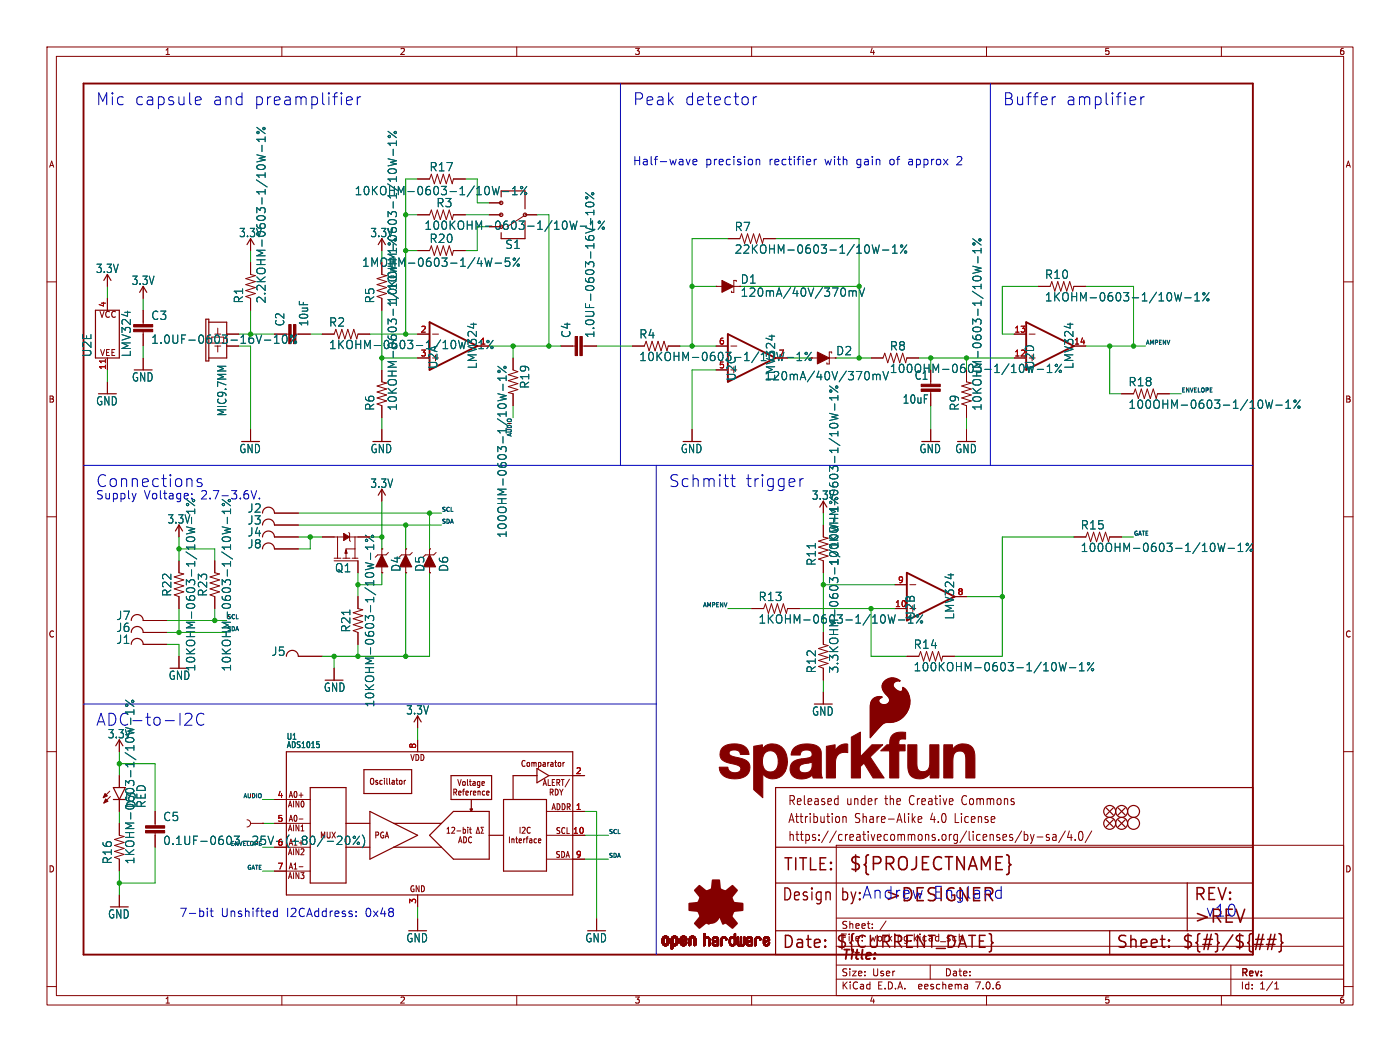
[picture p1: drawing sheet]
<svg xmlns="http://www.w3.org/2000/svg" width="298mm" height="224mm" viewBox="0 0 298 224" stroke-linecap="round" stroke-linejoin="round" font-family="sans-serif">
<defs><g id="words">
<g font-size="3.8" fill="#840000">
<text x="180.6" y="185.7">${PROJECTNAME}</text>
<text x="254" y="196.9">&gt;REV</text>
</g>
<g font-size="3.5" fill="#0000c2">
<text x="20.3" y="22.6">Mic</text>
<text x="28.5" y="22.6">capsule</text>
<text x="45" y="22.6">and</text>
<text x="53.8" y="22.6">preamplifier</text>
<text x="134.6" y="22.6">Peak</text>
<text x="145.6" y="22.6">detector</text>
<text x="213.4" y="22.6">Buffer</text>
<text x="226.7" y="22.6">amplifier</text>
<text x="20.3" y="103.9">Connections</text>
<text x="142.2" y="103.9">Schmitt</text>
<text x="158.5" y="103.9">trigger</text>
<text x="198.5" y="191.5">England</text>
<text x="179.1" y="192.1">by:Andrew</text>
<text x="256.5" y="195.3">v10</text>
</g>
<text font-size="3.5" fill="#006464" x="20.3" y="154.7">ADC-to-I2C</text>
<g font-size="3.5" fill="#840000">
<text x="166.6" y="185.7">TITLE:</text>
<text x="166.4" y="192.1">Design</text>
<text x="254" y="192.1">REV:</text>
<text x="166.4" y="202.2">Date:</text>
<text x="177.8" y="202.2">${CURRENT_DATE}</text>
<text x="237.5" y="202.2">Sheet:</text>
<text x="251.5" y="202.2">${#}/${##}</text>
</g>
<text font-size="2.8" fill="#840000" x="179" y="204.8">Title:</text>
<g font-size="2.7" fill="#840000">
<text x="167.6" y="171.7">Released</text>
<text x="180.2" y="171.7">under</text>
<text x="188.6" y="171.7">the</text>
<text x="194" y="171.7">Creative</text>
<text x="205.4" y="171.7">Commons</text>
<text x="167.6" y="175.5">Attribution</text>
<text x="167.6" y="179.3">https://creativecommons.org/licenses/by-sa/4.0/</text>
<text x="181.9" y="175.5">Share-Alike</text>
<text x="198.2" y="175.5">4.0</text>
<text x="203.7" y="175.5">License</text>
</g>
<g font-size="2.5" fill="#0000c2">
<text x="134.6" y="35.3">Half-wave</text>
<text x="150" y="35.3">precision</text>
<text x="163.6" y="35.3">rectifier</text>
<text x="175.6" y="35.3">with</text>
<text x="182.4" y="35.3">gain</text>
<text x="189.5" y="35.3">of</text>
<text x="193.6" y="35.3">approx</text>
<text x="204" y="35.3">2</text>
<text x="20.3" y="106.4">Supply</text>
<text x="38.1" y="195.3">7-bit</text>
<text x="46.9" y="195.3">Unshifted</text>
<text x="60.9" y="195.3">I2CAddress:</text>
<text x="77.8" y="195.3">0x48</text>
</g>
<g font-size="2.5" fill="#006464">
<text x="75.4" y="41.8">10KOHM-0603-1/10W-1%</text>
<text x="91.3" y="36.7">R17</text>
<text x="92.8" y="44.3">R3</text>
<text x="50.8" y="50.7">3.3V</text>
<text x="78.8" y="50.7">3.3V</text>
<text x="91.3" y="51.9">R20</text>
<text x="107.5" y="53.2">S1</text>
<text x="156.3" y="49.4">R7</text>
<text x="20.3" y="58.3">3.3V</text>
<text x="77" y="57">1MOHM-0603-1/4W-5%</text>
<text x="156.3" y="54.2">22KOHM-0603-1/10W-1%</text>
<text x="222.4" y="59.6">R10</text>
<text x="28" y="60.9">3.3V</text>
<text x="51.9" y="64.7" transform="rotate(-90 51.9 64.7)">R1</text>
<text x="56.7" y="64.7" transform="rotate(-90 56.7 64.7)">2.2KOHM-0603-1/10W-1%</text>
<text x="79.9" y="64.7" transform="rotate(-90 79.9 64.7)">R5</text>
<text x="84.7" y="64.7" transform="rotate(-90 84.7 64.7)">10KOHM-0603-1/10W-1%</text>
<text x="157.6" y="63.4">120mA/40V/370mV</text>
<text x="222.4" y="64.4">1KOHM-0603-1/10W-1%</text>
<text x="32.1" y="68.3">C3</text>
<text x="60.7" y="69.5" transform="rotate(-90 60.7 69.5)">C2</text>
<text x="65.8" y="69.5" transform="rotate(-90 65.8 69.5)">10uF</text>
<text x="70" y="69.7">R2</text>
<text x="19.7" y="76.1" transform="rotate(-90 19.7 76.1)">U2E</text>
<text x="28" y="76.1" transform="rotate(-90 28 76.1)">LMV324</text>
<text x="70" y="74.5">1KOHM-0603-1/10W-1%</text>
<text x="121.6" y="72" transform="rotate(-90 121.6 72)">C4</text>
<text x="126.7" y="72" transform="rotate(-90 126.7 72)">1.0UF-0603-16V-10%</text>
<text x="136" y="72.3">R4</text>
<text x="136" y="77.1">10KOHM-0603-1/10W-1%</text>
<text x="189.3" y="74.8">R8</text>
<text x="28" y="81.4">GND</text>
<text x="93.3" y="78.6" transform="rotate(-90 93.3 78.6)">U2A</text>
<text x="101.7" y="78.6" transform="rotate(-90 101.7 78.6)">LMV324</text>
<text x="112.9" y="82.8" transform="rotate(-90 112.9 82.8)">R19</text>
<text x="156.8" y="81.2" transform="rotate(-90 156.8 81.2)">U2C</text>
<text x="162.7" y="81.2">120mA/40V/370mV</text>
<text x="165.2" y="81.2" transform="rotate(-90 165.2 81.2)">LMV324</text>
<text x="189.3" y="79.6">100OHM-0603-1/10W-1%</text>
<text x="194.6" y="81">C1</text>
<text x="220.3" y="78.6" transform="rotate(-90 220.3 78.6)">U2D</text>
<text x="228.7" y="78.6" transform="rotate(-90 228.7 78.6)">LMV324</text>
<text x="240.1" y="82.4">R18</text>
<text x="20.4" y="86.5">GND</text>
<text x="48.4" y="88.7" transform="rotate(-90 48.4 88.7)">MIC9.7MM</text>
<text x="79.9" y="87.5" transform="rotate(-90 79.9 87.5)">R6</text>
<text x="84.7" y="87.5" transform="rotate(-90 84.7 87.5)">10KOHM-0603-1/10W-1%</text>
<text x="192.1" y="86.1">10uF</text>
<text x="204.3" y="87.5" transform="rotate(-90 204.3 87.5)">R9</text>
<text x="209.1" y="87.5" transform="rotate(-90 209.1 87.5)">10KOHM-0603-1/10W-1%</text>
<text x="240.1" y="87.2">100OHM-0603-1/10W-1%</text>
<text x="50.9" y="96.7">GND</text>
<text x="78.8" y="96.7">GND</text>
<text x="144.8" y="96.7">GND</text>
<text x="195.6" y="96.7">GND</text>
<text x="203.3" y="96.7">GND</text>
<text x="30.6" y="106.4">Voltage:</text>
<text x="42.7" y="106.4">2.7-3.6V.</text>
<text x="78.8" y="104">3.3V</text>
<text x="172.7" y="106.6">3.3V</text>
<text x="35.6" y="111.7">3.3V</text>
<text x="52.6" y="109.3">J2</text>
<text x="52.6" y="111.9">J3</text>
<text x="230" y="112.9">R15</text>
<text x="52.6" y="114.4">J4</text>
<text x="52.6" y="116.9">J8</text>
<text x="108.1" y="114.6" transform="rotate(-90 108.1 114.6)">100OHM-0603-1/10W-1%</text>
<text x="230" y="117.7">100OHM-0603-1/10W-1%</text>
<text x="71.2" y="122">Q1</text>
<text x="85.4" y="121.8" transform="rotate(-90 85.4 121.8)">D4</text>
<text x="90.5" y="121.8" transform="rotate(-90 90.5 121.8)">D5</text>
<text x="95.6" y="121.8" transform="rotate(-90 95.6 121.8)">D6</text>
<text x="173.9" y="120.5" transform="rotate(-90 173.9 120.5)">R11</text>
<text x="178.7" y="120.5" transform="rotate(-90 178.7 120.5)">100KOHM-0603-1/10W-1%</text>
<text x="36.7" y="127.1" transform="rotate(-90 36.7 127.1)">R22</text>
<text x="44.3" y="127.1" transform="rotate(-90 44.3 127.1)">R23</text>
<text x="161.4" y="128.1">R13</text>
<text x="194.9" y="132" transform="rotate(-90 194.9 132)">U2B</text>
<text x="203.3" y="132" transform="rotate(-90 203.3 132)">LMV324</text>
<text x="24.7" y="137.3">J1</text>
<text x="24.7" y="132.2">J7</text>
<text x="24.7" y="134.7">J6</text>
<text x="74.8" y="134.7" transform="rotate(-90 74.8 134.7)">R21</text>
<text x="161.4" y="132.9">1KOHM-0603-1/10W-1%</text>
<text x="41.8" y="143" transform="rotate(-90 41.8 143)">10KOHM-0603-1/10W-1%</text>
<text x="49.4" y="143" transform="rotate(-90 49.4 143)">10KOHM-0603-1/10W-1%</text>
<text x="57.7" y="139.8">J5</text>
<text x="173.9" y="143.4" transform="rotate(-90 173.9 143.4)">R12</text>
<text x="178.7" y="143.4" transform="rotate(-90 178.7 143.4)">3.3KOHM-0603-1/10W-1%</text>
<text x="194.4" y="138.3">R14</text>
<text x="194.4" y="143.1">100KOHM-0603-1/10W-1%</text>
<text x="35.8" y="144.9">GND</text>
<text x="68.8" y="147.5">GND</text>
<text x="79.9" y="150.6" transform="rotate(-90 79.9 150.6)">10KOHM-0603-1/10W-1%</text>
<text x="86.4" y="152.3">3.3V</text>
<text x="172.8" y="152.5">GND</text>
<text x="22.9" y="157.4">3.3V</text>
<text x="29.1" y="172.1" transform="rotate(-90 29.1 172.1)">D3</text>
<text x="31.2" y="172.1" transform="rotate(-90 31.2 172.1)">RED</text>
<text x="34.6" y="175">C5</text>
<text x="24" y="184" transform="rotate(-90 24 184)">R16</text>
<text x="28.8" y="184" transform="rotate(-90 28.8 184)">1KOHM-0603-1/10W-1%</text>
<text x="22.9" y="195.7">GND</text>
<text x="86.4" y="200.8">GND</text>
<text x="124.5" y="200.8">GND</text>
</g>
<g font-size="2.5" fill="#840000">
<text x="90.3" y="49.1">100KOHM-0603-1/10W-1%</text>
<text x="157.6" y="60.6">D1</text>
<text x="32.1" y="73.4">1.0UF-0603-16V-10%</text>
<text x="177.9" y="75.8">D2</text>
<text x="34.6" y="180.1">0.1UF-0603-25V-(+80/-20%)</text>
</g>
<g font-size="2.1" fill="#840000">
<text x="179" y="197.9">Sheet:</text>
<text x="179" y="200.6">File:</text>
<text x="185.1" y="200.6">working.kicad_sch</text>
<text x="179" y="208">Size:</text>
<text x="185.7" y="208">User</text>
<text x="201" y="208">Date:</text>
<text x="264" y="208.2">Rev:</text>
<text x="179" y="210.8">KiCad</text>
<text x="186.7" y="210.8">E.D.A.</text>
<text x="195.6" y="210.8">eeschema</text>
<text x="208" y="210.8">7.0.6</text>
<text x="264" y="210.8">Id:</text>
<text x="268.1" y="210.8">1/1</text>
</g>
<g font-size="1.8" fill="#840000">
<text x="35" y="11.9">1</text>
<text x="85" y="11.9">2</text>
<text x="135" y="11.9">3</text>
<text x="185" y="11.9">4</text>
<text x="235" y="11.9">5</text>
<text x="285" y="11.9">6</text>
<text x="10.3" y="35.9">A</text>
<text x="286.4" y="35.9">A</text>
<text x="21.1" y="67.8">VCC</text>
<text x="21.2" y="76">VEE</text>
<text x="10.3" y="85.9">B</text>
<text x="286.3" y="85.9">B</text>
<text x="10.3" y="135.9">C</text>
<text x="286.3" y="135.9">C</text>
<text x="78.5" y="167.2">Oscillator</text>
<text x="87.2" y="162.2">VDD</text>
<text x="110.8" y="163.4">Comparator</text>
<text x="117.3" y="172.6">ADDR</text>
<text x="79.6" y="178.7">PGA</text>
<text x="118.2" y="177.7">SCL 10</text>
<text x="10.3" y="185.9">D</text>
<text x="118.2" y="182.8">SDA</text>
<text x="286.3" y="185.9">D</text>
<text x="87.1" y="190.1">GND</text>
<text x="35" y="213.8">1</text>
<text x="85" y="213.8">2</text>
<text x="135" y="213.8">3</text>
<text x="185" y="213.8">4</text>
<text x="235" y="213.8">5</text>
<text x="285" y="213.8">6</text>
</g>
<g font-size="1.8" fill="#a90000">
<text x="22.6" y="65.5" transform="rotate(-90 22.6 65.5)">4</text>
<text x="89.5" y="70.9">2</text>
<text x="215.9" y="70.9">13</text>
<text x="89.5" y="75.9">3</text>
<text x="102.2" y="73.4">1</text>
<text x="153" y="73.4">6</text>
<text x="165.7" y="75.9">7</text>
<text x="215.9" y="75.9">12</text>
<text x="228.6" y="73.4">14</text>
<text x="22.6" y="78.8" transform="rotate(-90 22.6 78.8)">11</text>
<text x="153" y="78.5">5</text>
<text x="191.1" y="124.2">9</text>
<text x="190.5" y="129.3">10</text>
<text x="203.8" y="126.7">8</text>
<text x="88.6" y="159.5" transform="rotate(-90 88.6 159.5)">8</text>
<text x="122.5" y="164.8">2</text>
<text x="59" y="169.9">4</text>
<text x="122.5" y="172.5">1</text>
<text x="59" y="175">5</text>
<text x="121.9" y="177.5">10</text>
<text x="59" y="180.1">6</text>
<text x="59" y="185.2">7</text>
<text x="122.5" y="182.6">9</text>
<text x="88.6" y="192.5" transform="rotate(-90 88.6 192.5)">3</text>
</g>
<g font-size="1.8" fill="#006464">
<text x="60.9" y="157.6">U1</text>
<text x="60.9" y="159.4">ADS1015</text>
<text x="68" y="178.7">MUX</text>
</g>
<g font-size="1.2" fill="#0f0f0f">
<text x="243.8" y="73.4">AMPENV</text>
<text x="251.5" y="83.6">ENVELOPE</text>
<text x="94" y="109">SCL</text>
<text x="94" y="111.5">SDA</text>
<text x="241.3" y="114.1">GATE</text>
<text x="48.3" y="131.8">SCL</text>
<text x="149.5" y="129.3">AMPENV</text>
<text x="48.3" y="134.4">SDA</text>
<text x="51.7" y="169.9">AUDIO</text>
<text x="129.5" y="177.6">SCL</text>
<text x="52.5" y="185.2">GATE</text>
<text x="129.5" y="182.6">SDA</text>
</g>
<g font-size="1.2" fill="#006464">
<text x="109" y="93.1" transform="rotate(-90 109 93.1)">AUDIO</text>
<text x="49" y="180.1">ENVELOPE</text>
</g>
</g></defs>
<g fill="none" stroke="#840000" stroke-width=".21">
<path d="M10 10h278v203.9h-278zM12 12h274v199.9h-274zM60 10v2M110 10v2M160 10v2M210 10v2M260 10v2M88.9 38.1h2.5l.4-1 .7 2 .6-2 .6 2 .7-2 .6 2 .6-2 .7 2 .2-1h2.6M10 60h2M22.9 58.4v2.6M53.3 50.8v2.5M53.3 55.9v2.5l1.1 .3-2.1 .6 2.1 .6-2.1 .7 2.1 .6-2.1 .6 2.1 .7-2.1 .6 1 .4v2.5"/>
<path d="M81.3 50.8v2.5M81.3 55.9v2.5l1 .3-2 .6 2 .6-2 .7 2 .6-2 .6 2 .7-2 .6 1 .4v2.5M88.9 45.7h2.5l.4-1 .7 2 .6-2 .6 2 .7-2 .6 2 .6-2 .7 2 .2-1h2.6M88.9 53.3h2.5l.4-1 .7 2.1 .6-2.1 .6 2.1 .7-2.1 .6 2.1 .6-2.1 .7 2.1 .2-1.1h2.6M104.1 45.7h2.6M104.1 43.2h2.6M111.5 46l-3.6 2.3M111.8 45.7h2.5M154.9 50.8h2.6l.4-1 .6 2 .6-2 .7 2 .6-2 .6 2 .7-2 .6 2 .3-1h2.5M156.7 59.9v-.2h-.5v2.5h-.5v-.2M286 60h2M22.9 63.5v2.5"/>
<path d="M22.9 76.2v2.5M30.5 61v2.5M30.5 66v3.1M30.5 70.6v3.1M30.5 76.2v2.5M46.4 69.9v1.2M46.4 73.7v1.2M58.4 71.1h3.1M63 71.1h3M68.6 71.1h2.5l.4-1 .6 2 .7-2 .6 2 .6-2 .7 2 .6-2 .6 2 .3-1h2.5M81.3 78.7v2.6l1 .2-2 .7 2 .6-2 .6 2 .7-2 .6 2 .6-2 .7 1 .4v2.5M88.9 71.1h2.5"/>
<path d="M88.9 76.2h2.5M92.1 71.1h1.2M101.6 73.7h2.5M109.2 76.2v2.5l1 .4-2 .7 2 .6-2 .6 2 .7-2 .6 2 .6-2 .7 1 .2v2.6M119.4 73.7h3M124 73.7h3M134.6 73.7h2.6l.3-1.1 .7 2.1 .6-2.1 .6 2.1 .7-2.1 .6 2.1 .7-2.1 .6 2.1 .2-1h2.6M152.4 61h.1M152.4 73.7h2.5M152.4 78.7h2.5M152.4 61h1.3M155.6 73.7h1.2"/>
<path d="M156.2 61h1.3M165.1 76.2h2.5M172.7 76.2h.1M172.7 76.2h1.3M176.5 76.2h1.3M177 75.2v-.3h-.5v2.6h-.5v-.3M185.4 76.2h2.6l.3-1 .7 2 .6-2 .6 2 .7-2 .6 2 .7-2 .6 2 .2-1h2.6M198.1 78.7v3.1M205.7 78.7v2.6l1.1 .2-2.1 .7 2.1 .6-2.1 .6 2.1 .7-2.1 .6 2.1 .6-2.1 .7 1 .4v2.5M215.9 71.1h2.5M215.9 76.2h2.5M219.1 71.1h1.2"/>
<path d="M221 61h2.5l.4-1.1 .6 2.1 .7-2.1 .6 2.1 .6-2.1 .7 2.1 .6-2.1 .6 2.1 .3-1h2.5M228.6 73.7h2.5M22.9 81.3v2.5M53.3 91.4v2.6M81.3 91.4v2.6M147.3 91.4v2.6M198.1 83.3v3.1M198.1 91.4v2.6M205.7 91.4v2.6M238.8 83.8h2.5l.4-1 .6 2 .7-2 .6 2 .6-2 .7 2 .6-2 .6 2 .3-1h2.5M10 110h2M38.1 111.8v2.5"/>
<path d="M38.1 119.4v2.5l1 .3-2 .6 2 .6-2 .7 2 .6-2 .6 2 .7-2 .6 1 .4v2.5M45.7 119.4v2.5l1 .3-2 .6 2 .6-2 .7 2 .6-2 .6 2 .7-2 .6 1 .4v2.5M58.4 109.2h5.1M58.4 111.8h5.1M58.4 114.3h5.1M58.4 116.8h5.1M68.6 114.3h4.5M71.1 119.4h5.1v2.5M71.1 118.8h1.5M71.9 114.3v4.5M73 118.8h1.5M74.2 113.4l.2 .1v1.6l.2 .1"/>
<path d="M74.4 114.3h4.3M75 118.8h1.2M75.6 114.3v4.5M75.6 116.8h-1.9v2M81.3 116.8h.1M81.3 104.1v2.6M81.3 116.8v1.3M82.7 117.6l-.5 .5h-1.8l-.5 .5M86.4 116.8h.1M86.4 116.8v1.3M87.8 117.6l-.6 .5h-1.7M91.4 116.8h.1"/>
<path d="M91.4 116.8v1.3M92.8 117.6l-.5 .5h-1.7M175.3 106.7v2.5M175.3 111.8v2.5l1 .3-2.1 .6 2.1 .6-2.1 .7 2.1 .6-2.1 .6 2.1 .7-2.1 .6 1.1 .4v2.5M228.6 114.3h2.5l.4-1 .7 2 .6-2 .6 2 .7-2 .6 2 .6-2 .7 2 .2-1h2.6M286 110h2M30.5 137.2h5.1M30.5 132.1h5.1M30.5 134.6h5.1M38.1 139.7v2.5M63.5 139.7h5.1M76.2 127v2.5l1 .3-2 .6 2 .7-2 .6 2 .6-2 .7 2 .6-2 .6 1 .4v2.6"/>
<path d="M81.3 121.9h.1M81.3 120.7v1.2M86.4 121.9h.1M86.4 120.7v1.2M91.4 121.9h.1M91.4 120.7v1.2M160 129.5h2.6l.3-1 .7 2.1 .6-2.1 .6 2.1 .7-2.1 .6 2.1 .7-2.1 .6 2.1 .2-1.1h2.6M175.3 134.6v2.6l1 .2-2.1 .6 2.1 .7-2.1 .6 2.1 .7-2.1 .6 2.1 .6-2.1 .7 1.1 .3v2.6M190.5 124.5h2.5M190.5 129.5h2.5M193 139.7h2.6l.4-1 .6 2 .6-2 .7 2 .6-2 .6 2 .7-2 .6 2 .3-1h2.5M193.7 124.5h1.2"/>
<path d="M203.2 127h2.5M10 160h2M25.4 157.5v2.5M71.1 142.2v2.6M88.9 152.4v2.5M88.9 157.5v2.5M175.3 147.3v2.6M286 160h2M23.4 168.4l-1.4 1.4M23.5 169.5l-1.4 1.4M25.4 175.3v2.5l1 .3-2 .6 2 .6-2 .7 2 .6-2 .6 2 .7-2 .6 1 .4v2.5M25.4 165.1v2.5"/>
<path d="M25.4 170.2v2.5M33 172.7v3.1M33 177.3v3M52.6 174.5a.76 .76 0 0 1 .7 .8 .76 .76 0 0 1-.7 .7M53.3 175.3h2.6M55.9 175.3h.1M58.4 175.3h7.6M58.4 170.2h7.6M61.4 171.8l.4-1.3 .3 1.3M61.4 176.9l.4-1.3 .3 1.3M61.5 176.5h.5M61.5 171.4h.5"/>
<path d="M61.6 169.7l.3-1.2 .4 1.2M61.6 174.8l.3-1.3 .4 1.3M61.7 169.4h.5M61.7 174.5h.5M62.5 170.5v1.3M62.5 175.6v1.3M62.7 168.5h.2a.72 .72 0 0 1 0 1.2 .94 .94 0 0 1-.2-1.2zM62.7 173.6l.2-.1a.72 .72 0 0 1 0 1.3 .94 .94 0 0 1-.2-1.2zM63.6 170.5v1.3l-.6-1.3v1.3M63.6 175.6v1.3l-.6-1.3v1.3M63.7 169.3h.8M63.7 174.3h.8"/>
<path d="M64.1 168.8v.9M64.1 176.9h.6M64.1 176l.3-.4v1.3M64.2 170.6l.1-.1a.72 .72 0 0 1 0 1.3 .94 .94 0 0 1-.1-1.2zM85.4 166.1l.2 .2v.4l-.2 .2M86 166.1v.8M86.4 166.1l-.4 .2M95.2 177.4h.6M95.2 176.4l.3-.3v1.3M96.2 176.2l.4-.1 .2 .3-.7 1h.7M96.6 168.6h.5v-.6h-.5v1.2M96.9 168.6l.3 .6"/>
<path d="M97.3 176.9h.8M97.5 165.9l.3 1.3 .4-1.3M97.6 179.4l.4-1.3 .3 1.3M97.6 168.8l.5-.1v-.2l-.3-.1-.2 .2 .1 .6h.4M97.7 179h.5M98.5 168.4h.4M98.6 166.4h.2l.2 .2v.4l-.2 .2-.3-.2zM98.6 176.6l.3-.1 .2 .3-.1 .5h-.4M98.6 176.1v1.3M98.7 178.1a.64 .64 0 0 1 .6 .7 .64 .64 0 0 1-.6 .6zM98.9 168l-.3 .2v1M99.2 168.8l.5-.1-.1-.2-.3-.1-.1 .2v.6h.4"/>
<path d="M99.5 165.9v1.1l.2 .2M99.6 176.1v.1M99.6 176.5v.9M99.9 166.4h.4M99.9 176.5h.4M100.1 165.9v1.1l.2 .2M100.1 176.1v1.1l.2 .2M100.2 168.4v.8M100.4 178.3l-.1-.1a.62 .62 0 0 0-.6 .5 .62 .62 0 0 0 .4 .7l.3-.1M100.5 168.4l-.3 .2M100.7 166.4h.4l.1 .8M100.8 168.8l.5-.1-.1-.2-.3-.1-.1 .2v.6h.4"/>
<path d="M101.2 166.7l-.6 .2 .2 .3 .4-.1M101.7 176.1l.4 1.3h-.7zM101.7 168.5h.5v.7M101.7 168.4v.8M102.1 166.4h-.3l-.2 .2 .1 .5h.4M102.1 166.4v1l-.2 .2h-.2M102.6 166.8l.5-.1v-.3h-.4l-.1 .1v.6h.5M103 176.1h-.6l.4 .6-.4 .7h.6M103.2 168.5l-.3-.1-.2 .2 .1 .6h.4M103.6 168.8l.5-.1v-.2l-.4-.1-.1 .2v.6h.5M108.4 178.1v1.3M109 178.6v.8"/>
<path d="M109 178.7l.4-.1v.8M109.8 178.6h.4M109.9 178.1v1.1l.3 .2M110.5 179l.5-.1v-.3h-.3l-.2 .1 .1 .6h.4M110.7 176.1v1.3M111.2 176.2l.4-.1 .2 .3-.7 1h.7M111.5 178.6v.8M111.8 178.6l-.3 .2M112 178.6h.4M112.4 178.1l-.3 .2v1.1M112.8 178.6h.4v.8M112.9 176.2l-.1-.1a.62 .62 0 0 0-.7 .5 .62 .62 0 0 0 .5 .8l.3-.2"/>
<path d="M113.2 178.9l-.5 .2 .2 .3 .3-.1M114.2 178.6h-.3l-.2 .2 .1 .5h.4M114.6 179l.5-.1v-.3h-.3l-.2 .1 .1 .6h.4M115.6 167.2l.4-1.3 .3 1.3M115.7 166.8h.5M116.3 177.8h8.2M116.3 172.7h8.2M116.7 165.9v1.3h.5M116.8 165.1h7.7M117.1 168.6l.6-.1-.1-.5h-.5v1.2M117.4 168.6l.3 .6M117.6 166.5h.3"/>
<path d="M118.1 165.9h-.5v1.3h.5M118.2 168a.64 .64 0 0 1 .6 .6 .64 .64 0 0 1-.6 .6zM118.5 166.6l.6-.1v-.5l-.6-.1v1.3M118.8 166.6l.4 .6M119.1 168l.4 .6M119.3 162.4v.6M119.5 165.9h.6M119.5 168.6v.6M119.8 165.9v1.3M119.8 162.3v.8M119.9 168l-.4 .6M120.1 162.3l-.3 .2"/>
<path d="M121.2 165.9l-.9 1.6M177.9 170l.5 .1M178 179.9h108v32h-108zM178.4 169.3v2M178.4 171.2l-.5 .1M178.6 174v.9M179.4 173.8v1.3M179.4 174l.3-.2 .4 .1v1.2M194.3 174.4l.5 .7M194.8 173.8l-.6 .7M195.4 174.4l.8-.1-.1-.4-.4-.1-.3 .3 .1 .9h.6M217.5 176.9l-1.4 2.5"/>
<path d="M218 177v1.9M218 177.7l.5-.1 .3 .4-.2 .8h-.6M219.4 177.6l.3 1.3M219.7 178.9l-.3 .6M220.1 177.6l-.4 1.3M220.8 178.2h1.2M223.3 177.7l-.4-.1-.2 .3 .1 .3 .5 .1v.5h-.6M224.1 177.7h.6l.1 1.2M224.8 178.1l-.5 .1a.4 .4 0 0 0-.3 .3 .4 .4 0 0 0 .3 .4l.5-.1M226.8 176.9l-1.4 2.5M227.6 176.9l-.4 1.4h1.1M228 177.6v1.3"/>
<path d="M228.9 178.7v.2M229.8 177.1l.3-.1a1.34 1.34 0 0 1 0 1.9h-.1a1.44 1.44 0 0 1-.2-1.8zM232.4 176.9l-1.4 2.5M25.4 190.5v2.5M58.4 185.4h7.6M61 180.3h5M61.4 181.9l.4-1.2 .3 1.2M61.4 187l.4-1.2 .3 1.2M61.5 181.6h.5M61.5 186.7h.5M61.6 185l.3-1.3 .4 1.3M61.7 184.6h.5"/>
<path d="M62.5 180.7v1.2M62.5 185.8v1.2M62.6 185h.6M62.6 184.1l.3-.4v1.3M63.6 180.7v1.2l-.6-1.2v1.2M63.6 185.8v1.2l-.6-1.2v1.2M63.7 184.5h.8M64 185.8h.7l-.4 .4 .3 .2v.5l-.1 .1-.5-.1M64.6 181.2l-.6 .7h.7M88.9 190.5v2.5M88.9 195.6v2.5M116.3 182.9h8.2"/>
<path d="M127 195.6v2.5M178 195.4h108M185.7 197.5v.1M185.7 196.7v.1M188.6 196l-1.3 2M10 210h2M60 211.9v2M110 211.9v2M160 211.9v2M178 208.4h108M178 205.4h108M178 201.4h108"/>
<path d="M198 205.4v3M205.9 209.6l.1 .9M206 210.4l-.2 .1M206 209.9h-.2M210 211.9v2M260 211.9v2M262 205.4v6.5M271.3 210.5h.9M271.3 209.4l.5-.4v1.5M286 210h2"/>
</g>
<g fill="none" stroke="#840000" stroke-width=".25">
<path d="M22.1 59.7l.8-1.3 .7 1.3M52.6 52.1l.7-1.3 .8 1.3M80.5 52.1l.8-1.3 .7 1.3M106.7 41.9v-1.3h5.1v3.9M111.8 47v3.8h-5.1v-1.3M20.3 66h5.1v10.2h-5.1zM29.7 62.2l.8-1.2 .7 1.2M43.8 67.9h.6v8.9h-.6zM44.4 68.6h3.9v7.6h-3.9M37.3 113l.8-1.2 .8 1.2M55.9 109.2a1.27 1.27 0 0 1 1.2-1.2 1.27 1.27 0 0 1 1.3 1.2M55.9 111.8a1.27 1.27 0 0 1 1.2-1.3 1.27 1.27 0 0 1 1.3 1.3"/>
<path d="M55.9 114.3a1.27 1.27 0 0 1 1.2-1.3 1.27 1.27 0 0 1 1.3 1.3M55.9 116.8a1.27 1.27 0 0 1 1.2-1.2 1.27 1.27 0 0 1 1.3 1.2M80.5 105.4l.8-1.3 .7 1.3M174.5 108l.8-1.3 .7 1.3M27.9 137.2a1.27 1.27 0 0 1 1.3-1.3 1.27 1.27 0 0 1 1.3 1.3M27.9 132.1a1.27 1.27 0 0 1 1.3-1.3 1.27 1.27 0 0 1 1.3 1.3M27.9 134.6a1.27 1.27 0 0 1 1.3-1.2 1.27 1.27 0 0 1 1.3 1.2M61 139.7a1.27 1.27 0 0 1 1.2-1.3 1.27 1.27 0 0 1 1.3 1.3M24.6 158.8l.8-1.3 .8 1.3M88.1 153.7l.8-1.3 .8 1.3M24.1 167.6h2.6l-1.3 2.6zM24.1 170.2h2.6"/>
<path d="M61 160h60.9v30.5h-60.9zM66 167.6h7.7v20.4h-7.7zM73.7 175.3h5M77.5 163.8h10.1v5.1h-10.1zM78.7 172.7l10.2 5.1-10.2 5.1zM83.8 175.3h10.2M91.4 177.8l5.1-5.1h7.6v10.2h-7.6zM96 165.1h8.6v5.1h-8.6zM100.1 172.2h.5l-.3 .5zM100.3 170.2v2.5M104.1 177.8h3.1M107.2 170.2h9.1v15.2h-9.1z"/>
<path d="M114.3 165.1h-5.1v5.1M114.3 163.6l2.5 1.5-2.5 1.5zM165.1 167.6h101.6v35.6h-101.6zM235.5 172l1.5 1.5M235.5 174.5l1.5 1.5M237 172l-1.5 1.5M237 174.5l-1.5 1.5M238 174.5l1.5 1.5M238 172l1.5 1.5M239.5 174.5l-1.5 1.5M239.5 172l-1.5 1.5M73.7 180.3h5"/>
<path d="M83.8 180.3h10.2M165.1 198.1h101.6M165.1 180.3h101.6M165.1 188h101.6M236.2 198.1v5.1M252.7 188v10.1"/>
<circle cx="106.7" cy="43.2" r=".36"/>
<circle cx="106.7" cy="45.7" r=".36"/>
<circle cx="111.8" cy="45.7" r=".36"/>
<circle cx="236.2" cy="172.7" r="1.27"/>
<circle cx="236.2" cy="175.3" r="1.27"/>
<circle cx="238.8" cy="172.7" r="1.27"/>
<circle cx="238.8" cy="175.3" r="1.27"/>
<circle cx="241.3" cy="172.7" r="1.27"/>
<circle cx="241.3" cy="175.3" r="1.27"/>
</g>
<g fill="none" stroke="#006464" stroke-width=".21">
<path d="M54.7 32.9l1.7 .5-1.2 .3 1.2 .3-1.7 .5M54.7 27.1l1.7 1.4M55.8 30.9v1.4M56.4 29.1v1.1M56.4 29.6h-1.7l.5 .6M82.6 33.8l1.8 .4-1.3 .4 1.3 .3-1.8 .4M82.6 28l1.8 1.3M83.7 31.8v1.3M84.4 30v1M84.4 30.5h-1.8l.5 .5M104.8 39.7l.4 1.8 .3-1.3 .4 1.3 .4-1.8M112.1 39.7l-1.3 1.8"/>
<path d="M104.7 54.9l-.4 1.8M105.4 56h1.4M107 40.8h1.3M108.5 54.9h-.9l-.1 .9 .3-.2 .6 .1 .1 .2v.6l-.3 .2-.7-.2M109.1 41.5h1M109.1 40.2l.5-.5v1.8M110.6 54.9l-1.4 1.8M121.3 47l.4 1.8 .4-1.2 .3 1.2 .4-1.8M123.5 48.1h1.4M124.6 41l1.8 1.3M124.7 43.3a1.18 1.18 0 0 1 1.7 .1 .95 .95 0 0 1-.9 .7 .95 .95 0 0 1-.9-.7zM125.7 46.5v1.4"/>
<path d="M126 47.3l.1-.3v1.8M126.4 44.7v1M126.4 45.2h-1.8l.5 .5M127.3 47.3l.3-.3 .1 .1 .1 .2-.2 .3M128.7 47l-1.4 1.8M185.7 52.1l.4 1.8 .3-1.3 .4 1.3 .4-1.8M187.9 53.2h1.3M190 53.9h1M190 52.6l.5-.5v1.8M193 52.1l-1.3 1.8M207.1 56.7l1.7 .4-1.2 .3 1.2 .4-1.7 .4M207.1 50.8l1.7 1.4"/>
<path d="M208.2 54.6v1.4M208.8 52.8v1.1M208.8 53.4h-1.7l.5 .5M56.3 72.4h1.3M58.4 73.1h1M58.4 71.8l.5-.5v1.8M60.4 71.4l.1-.1a.95 .95 0 0 1 .6 .9 .95 .95 0 0 1-.6 .9 1.18 1.18 0 0 1-.1-1.7zM63.1 71.3l-1.3 1.8M99.1 72.4l-.4 1.8-.3-1.2-.4 1.2M101.9 74.2h1M105 72.4l-1.4 1.8M106 78l1.7 1.3"/>
<path d="M107.7 80v1M166.9 75l-.5 1.8-.3-1.3M167.5 76.1h1.4M169.7 76.8h1M169.7 75.5l.5-.5v1.8M172.7 75l-1.3 1.8M179.8 61.5l.2 .5-.2 .9M180.7 61.9v1.2M180.7 62.1l.6-.2 .2 .2M181.5 62.1l.3-.2 .4 .1 .1 1.1M181.5 62.1v1M182.9 61.3l.6 1.8 .6-1.8"/>
<path d="M184.9 79.2l.2 .6-.2 .9M185.8 79.7v1.2M185.8 79.8l.5-.1 .3 .2M186.6 79.9l.2-.2 .5 .1 .1 1.1M186.6 79.9v1M187.9 79.1l.6 1.8 .6-1.8M220.8 78.6h1.4M222.9 79.3h1M222.9 78l.5-.5v1.8M226 77.5l-1.4 1.8M251.5 62.3l-.4 1.8-.3-1.3-.4 1.3M252.2 63.4h1.4"/>
<path d="M254.3 64.1h1M254.3 62.8l.5-.5v1.8M257.4 62.3l-1.4 1.8M106 83.8l1.7 .4-1.2 .4 1.2 .3-1.7 .4M107.1 81.8v1.3M107.7 80.5h-1.7l.5 .5M176.6 88l1.8 .4-1.3 .3 1.3 .4-1.8 .4M176.6 82.1l1.8 1.4M177.7 86v1.3M178.4 84.2v1M178.4 84.7h-1.8l.5 .5M269.4 85.1l.4 1.8 .4-1.2 .3 1.2 .4-1.8"/>
<path d="M271.6 86.2h1.4M273.7 86.9h1M273.7 85.7l.5-.6v1.8M276.8 85.1l-1.4 1.8M39.7 112.1l1.8 .5-1.3 .3 1.3 .3-1.8 .5M39.7 106.3l1.8 1.4M40.8 110.1v1.4M41.5 108.3v1M41.5 108.8h-1.8l.2 .2M47.3 112.1l1.8 .5-1.3 .3 1.3 .3-1.8 .5M47.3 106.3l1.8 1.4M47.4 107.2l-.1 .2 .2 .3 .3-.3-.1-.2"/>
<path d="M48.4 110.1v1.4M49.1 108.8h-1.8l.5 .5M49.1 108.3v1M77.8 119.8l1.8 .4-1.3 .3 1.3 .4-1.8 .4M77.8 113.9l1.8 1.4M78.9 117.7v1.4M79.6 116v1M79.6 116.5h-1.8l.5 .5M259.2 115.6l.5 1.8 .3-1.3 .3 1.3 .5-1.8M261.4 116.7h1.4M263.6 117.4h1M263.6 116.1l.5-.5v1.8"/>
<path d="M266.6 115.6l-1.4 1.8M190.6 130.9l-.5 1.7-.3-1.2-.3 1.2M191.2 132h1.4M196.4 130.9l-1.3 1.7M26.7 149l1.8 1.4M67.4 157.9h.5M67.9 158.4v.7M225.5 141l.4 1.8 .3-1.3 .4 1.3 .4-1.8M227.7 142.1h1.3M229.8 142.8h1M229.8 141.5l.5-.5v1.8M232.8 141l-1.3 1.8"/>
<path d="M66.8 178.1l.2 .6-.2 1M69.1 177.9l-1.6 2.3M71.9 178.1l.6-.1 .2 .2 .1 .3-1.1 1.3h1.1M73.7 178.1l.2-.1a.95 .95 0 0 1 .6 .9 .95 .95 0 0 1-.6 .9 1.18 1.18 0 0 1-.2-1.7zM76.5 178l-1.3 1.8M77.1 177.7a2.04 2.04 0 0 1 0 2.7"/>
<circle cx="54.9" cy="28.2" r=".25"/>
<circle cx="56.2" cy="27.4" r=".25"/>
<circle cx="82.9" cy="29.1" r=".25"/>
<circle cx="84.1" cy="28.2" r=".25"/>
<circle cx="111" cy="39.9" r=".25"/>
<circle cx="109.5" cy="55.2" r=".25"/>
<circle cx="110.3" cy="56.4" r=".25"/>
<circle cx="111.9" cy="41.2" r=".25"/>
<circle cx="124.9" cy="42.1" r=".25"/>
<circle cx="126.2" cy="41.2" r=".25"/>
<circle cx="128.4" cy="48.6" r=".25"/>
<circle cx="191.9" cy="52.4" r=".25"/>
<circle cx="192.8" cy="53.7" r=".25"/>
<circle cx="207.3" cy="51.9" r=".25"/>
<circle cx="208.6" cy="51.1" r=".25"/>
<circle cx="62.1" cy="71.6" r=".25"/>
<circle cx="62.9" cy="72.8" r=".25"/>
<circle cx="103.9" cy="72.7" r=".25"/>
<circle cx="104.7" cy="74" r=".25"/>
<circle cx="106.2" cy="79.1" r=".25"/>
<circle cx="107.5" cy="78.2" r=".25"/>
<circle cx="171.6" cy="75.2" r=".25"/>
<circle cx="172.5" cy="76.5" r=".25"/>
<circle cx="224.9" cy="77.8" r=".25"/>
<circle cx="225.7" cy="79.1" r=".25"/>
<circle cx="256.3" cy="62.5" r=".25"/>
<circle cx="257.1" cy="63.8" r=".25"/>
<circle cx="176.8" cy="83.2" r=".25"/>
<circle cx="178.1" cy="82.4" r=".25"/>
<circle cx="275.7" cy="85.4" r=".25"/>
<circle cx="276.5" cy="86.7" r=".25"/>
<circle cx="41.2" cy="106.5" r=".25"/>
<circle cx="78" cy="115" r=".25"/>
<circle cx="79.3" cy="114.2" r=".25"/>
<circle cx="265.5" cy="115.9" r=".25"/>
<circle cx="266.4" cy="117.2" r=".25"/>
<circle cx="196.2" cy="132.4" r=".25"/>
<circle cx="27" cy="150.1" r=".25"/>
<circle cx="28.3" cy="149.3" r=".25"/>
<circle cx="231.7" cy="141.3" r=".25"/>
<circle cx="232.6" cy="142.6" r=".25"/>
<circle cx="75.4" cy="178.2" r=".25"/>
<circle cx="76.3" cy="179.5" r=".25"/>
</g>
<g fill="none" stroke="#840000" stroke-width=".32">
<path d="M267.3 199.9h1.8M268.9 198.9l-.8 3.2M269.8 199.9h1.8M270.6 198.9l-.8 3.2M271.4 198.9l-.7 3.2M272.2 198.7l.4 .2 .1 .2v1.2l.4 .4-.4 .3v1.2l-.1 .3-.4 .1M175.7 201.4l.1 .1-.1 .1M175.7 200.1l.1 .1-.1 .1M248.8 201.4l.2 .1-.2 .1M248.8 201.4l-.1 .1 .1 .1M248.8 200.1v.2M248.8 201.4v.2"/>
<path d="M248.8 200.1l.2 .1-.2 .1M248.8 200.1l-.1 .1 .1 .1M267 201h1.9M269.6 201h1.8"/>
</g>
<path d="M17.8 17.8h248.9v185.4h-248.9zM91.4 68.6l10.2 5.1-10.2 5zM154.9 71.1l10.2 5.1-10.2 5.1zM218.4 68.6l10.2 5.1-10.2 5zM193 121.9l10.2 5.1-10.2 5.1z" fill="none" stroke="#840000" stroke-width=".41"/>
<g fill="#840000" stroke="#840000" stroke-width=".21">
<path d="M123.4 71.6h.6v4.1h-.6z"/>
<path d="M122.4 71.6h.5v4.1h-.5z"/>
<path d="M188.2 145a2.45 2.45 0 0 1 3.4-.1 1.05 1.05 0 0 0-1.4 .6 1.05 1.05 0 0 0 .7 1.4 .75 .75 0 0 0 1.3-.2v-.4a3.8 3.8 0 0 1 .7 5.5 4.3 4.3 0 0 1-4.2 1.9 8.3 8.3 0 0 0-3 2.7l-.4 .6v-6.4a1.93 1.93 0 0 1 2.5-2.2 .81 .81 0 0 0-.7 .9 .81 .81 0 0 0 .9 .7 1.09 1.09 0 0 0 1.3-.6 1.09 1.09 0 0 0-.4-1.4 2.08 2.08 0 0 1-.7-3z"/>
<path d="M196.1 82.8h4.1v.5h-4.1z"/>
<path d="M196.1 81.8h4.1v.5h-4.1z"/>
<path d="M174 74.9l2.5 1.3-2.5 1.3z"/>
<path d="M165.7 162.1h1.9l-.4 2-1.7-.8z"/>
<path d="M181.2 156.9l2-1.1v5.3l2.4-2.6h2.3l-2.7 2.6 3 4.5h-2.3l-2-3.2-.7 .8v2.4h-2z"/>
<path d="M170.6 161.5l1.2-.1 .3 1-1.2 .2z"/>
<path d="M175.9 158.9l1.9-.4v1.3a2.34 2.34 0 0 1 2.7-1.4v1.8a2.13 2.13 0 0 0-2.7 2.6v2.8h-1.9z"/>
<path d="M193.2 158.5h2v2a7.9 7.9 0 0 0 .3 3.3 1.43 1.43 0 0 0 1.6 .3 1.43 1.43 0 0 0 .8-1.4v-4.2h2l-.1 7.1h-1.1a.52 .52 0 0 1-.7-.1 .52 .52 0 0 1 0-.6v-.3a2.68 2.68 0 0 1-4.5 0l-.2-1.1z"/>
<path d="M200.9 158.5h1.2a.52 .52 0 0 1 .6 .1 .52 .52 0 0 1 .1 .7v.2a2.68 2.68 0 0 1 4.5 .1l.2 1v5h-1.9v-2a7.9 7.9 0 0 0-.3-3.3 1.42 1.42 0 0 0-1.6-.3 1.42 1.42 0 0 0-.8 1.4l-.1 4.2h-1.9z"/>
<path d="M160.4 158.9l1.9-.4v.9a2.88 2.88 0 0 1 3-1 2.88 2.88 0 0 1 2.1 2.3l.2 1.4h-1.9a1.87 1.87 0 0 0-2.2-2.2 2.39 2.39 0 0 0-1.1 3 1.6 1.6 0 0 0 1.4 1.4 1.6 1.6 0 0 0 1.7-1l1.7 .8a2.81 2.81 0 0 1-4.8 .6v5.1l-2-1.7z"/>
<path d="M153.8 159.1a4.4 4.4 0 0 1 5 0l.5 .9 .2 .6h-1.9a1.39 1.39 0 0 0-2.4-.5 .88 .88 0 0 0 1 1 6.3 6.3 0 0 1 3 1.1 2.23 2.23 0 0 1-1.6 3.5 4 4 0 0 1-4.2-1.2l-.3-1.2h1.8a1.51 1.51 0 0 0 1.2 1.2 1.51 1.51 0 0 0 1.6-.7v-.4a4 4 0 0 0-2.6-1 1.9 1.9 0 0 1-1.8-1.2 1.9 1.9 0 0 1 .5-2.1z"/>
<path d="M190 156.4a4.3 4.3 0 0 1 2.8-.5l-.1 1.4a.95 .95 0 0 0-1.4 .9v.2a.62 .62 0 0 0 .9 .1h.5v1.3h-1.4v5.8h-1.9v-5.8h-1.9l.8-.8a.99 .99 0 0 1 1.1-.5v-.2a2.67 2.67 0 0 1 .6-1.9z"/>
<path d="M188.2 145.1a2.45 2.45 0 0 1 3.4-.1 1.05 1.05 0 0 0-1.4 .6 1.05 1.05 0 0 0 .6 1.4 .71 .71 0 0 0 .9 .3 .71 .71 0 0 0 .5-.8l-.1-.1a4 4 0 0 1 .5 5.9 4.4 4.4 0 0 1-3.9 1.5 5.5 5.5 0 0 0-2.5 2.2l-1 1.1v-6.4a1.94 1.94 0 0 1 2.6-2.2 .82 .82 0 0 0-.8 .9 .82 .82 0 0 0 1 .7 1.1 1.1 0 0 0 1.3-.6 1.1 1.1 0 0 0-.4-1.4 2.08 2.08 0 0 1-.7-3z"/>
<path d="M169.1 159.2a4.8 4.8 0 0 1 5.3 0 5.3 5.3 0 0 1 .4 3v2.3l.3 1.1h-1.4a.56 .56 0 0 1-.6-.1 .56 .56 0 0 1-.1-.6 3.3 3.3 0 0 1-4.4 .1 2.19 2.19 0 0 1-.1-2.4 2.19 2.19 0 0 1 2.1-1.1l.3 1.1a.96 .96 0 0 0-.8 1.2 .96 .96 0 0 0 1.2 .7 1.68 1.68 0 0 0 1.6-2v-.4l-.8 .3-.3-1a.91 .91 0 0 0 1.1-1 .91 .91 0 0 0-1.3-.8 1.09 1.09 0 0 0-1.3 1.1h-1.9l.2-.9z"/>
<path d="M73.7 117l.2 .8h-.5z"/>
<path d="M73.2 113.5l1.2 .8-1.2 .8z"/>
<path d="M153.7 59.7l2.5 1.3-2.5 1.2z"/>
<path d="M62.5 69.1h.5v4.1h-.5z"/>
<path d="M61.5 69.1h.5v4.1h-.5z"/>
<path d="M31 176.8h4.1v.5h-4.1z"/>
<path d="M31 175.8h4.1v.5h-4.1z"/>
<path d="M28.4 70.1h4.1v.5h-4.1z"/>
<path d="M28.4 69.1h4.1v.5h-4.1z"/>
<path d="M140.9 200.7h.4z"/>
<path d="M140.9 200.6l.4 .1z"/>
<path d="M140.9 200.6h.4z"/>
<path d="M140.9 200.5l.4 .1z"/>
<path d="M140.9 200.5h.4z"/>
<path d="M140.9 200.4l.4 .1z"/>
<path d="M140.9 200.4h.4z"/>
<path d="M140.9 200.3l.4 .1z"/>
<path d="M140.9 200.3h.4z"/>
<path d="M140.9 200.2l.4 .1z"/>
<path d="M140.9 200.2h.4z"/>
<path d="M140.9 200.1l.4 .1z"/>
<path d="M140.9 200.1h.4z"/>
<path d="M140.9 200l.4 .1z"/>
<path d="M140.9 200h.4z"/>
<path d="M140.9 199.9l.4 .1z"/>
<path d="M140.9 199.9h.4z"/>
<path d="M141 200.7h.4z"/>
<path d="M141 200.7h.3z"/>
<path d="M141 199.9h.3z"/>
<path d="M141 199.8l.3 .1z"/>
<path d="M141 199.8h.4z"/>
<path d="M141 200.8h.4z"/>
<path d="M141 200.7l.4 .1z"/>
<path d="M141 199.7l.4 .1z"/>
<path d="M141 200.9h.5z"/>
<path d="M141 200.9h.4z"/>
<path d="M141 200.8l.4 .1z"/>
<path d="M141 199.7h.4z"/>
<path d="M141 199.7h.5z"/>
<path d="M141 199.6l.5 .1z"/>
<path d="M141 200.9l.6 .1z"/>
<path d="M141 199.6h.5z"/>
<path d="M141 199.6h.6z"/>
<path d="M141 201h1.3z"/>
<path d="M141 201h.6z"/>
<path d="M141 199.6h1.3z"/>
<path d="M141.1 201h1.2z"/>
<path d="M141.1 199.6h1.2z"/>
<path d="M141.1 199.5l1.2 .1z"/>
<path d="M141.1 201l1.2 .1z"/>
<path d="M141.1 199.5h1.2z"/>
<path d="M141.1 201.1h1.2z"/>
<path d="M141.1 199.5h1.1z"/>
<path d="M141.1 201.1h1.1z"/>
<path d="M141.1 199.4l1.1 .1z"/>
<path d="M141.2 201.1l1 .1z"/>
<path d="M141.2 199.4h1z"/>
<path d="M141.2 201.2h1z"/>
<path d="M141.2 201.2h.9z"/>
<path d="M141.2 199.4h.9z"/>
<path d="M141.3 199.3l.8 .1z"/>
<path d="M141.3 201.2h.8z"/>
<path d="M141.3 199.3h.8z"/>
<path d="M141.3 201.2l.8 .1z"/>
<path d="M141.3 201.3h.7z"/>
<path d="M141.3 199.3h.7z"/>
<path d="M141.4 201.3h.6z"/>
<path d="M141.4 199.3h.6z"/>
<path d="M141.4 201.3h.5z"/>
<path d="M141.4 199.3h.5z"/>
<path d="M141.5 201.3h.4z"/>
<path d="M141.5 199.2l.4 .1z"/>
<path d="M141.5 201.3h.3z"/>
<path d="M141.5 199.2h.3z"/>
<path d="M141.5 201.3l.3 .1z"/>
<path d="M141.6 201.4h.2z"/>
<path d="M141.6 199.2h.2z"/>
<path d="M141.7 199.6h.6z"/>
<path d="M141.8 201h.5z"/>
<path d="M141.8 199.6h.5z"/>
<path d="M141.8 200.9l.5 .1z"/>
<path d="M141.8 200.9h.5z"/>
<path d="M141.8 199.6l.5 .1z"/>
<path d="M141.8 199.7h.5z"/>
<path d="M141.9 200.9h.5z"/>
<path d="M141.9 199.7h.4z"/>
<path d="M141.9 199.7h.5z"/>
<path d="M141.9 200.8l.5 .1z"/>
<path d="M141.9 200.8h.5z"/>
<path d="M141.9 199.7l.5 .1z"/>
<path d="M141.9 199.8h.5z"/>
<path d="M142 200.8h.4z"/>
<path d="M142 199.8h.4z"/>
<path d="M142 200.7l.4 .1z"/>
<path d="M142 200.7h.4z"/>
<path d="M142 199.9h.4z"/>
<path d="M142 199.8l.4 .1z"/>
<path d="M142 200.6l.4 .1z"/>
<path d="M142 200.6h.4z"/>
<path d="M142 200.5l.4 .1z"/>
<path d="M142 200.5h.4z"/>
<path d="M142 200.4l.4 .1z"/>
<path d="M142 200.4h.4z"/>
<path d="M142 200.3l.4 .1z"/>
<path d="M142 200.3h.4z"/>
<path d="M142 200.2l.4 .1z"/>
<path d="M142 200.2h.4z"/>
<path d="M142 200.1l.4 .1z"/>
<path d="M142 200.1h.4z"/>
<path d="M142 200l.4 .1z"/>
<path d="M142 200h.4z"/>
<path d="M142 199.9l.4 .1z"/>
<path d="M142.9 202h.2z"/>
<path d="M142.9 202h.3z"/>
<path d="M142.9 201.9l.3 .1z"/>
<path d="M142.9 201.9h.3z"/>
<path d="M142.9 201.8l.3 .1z"/>
<path d="M142.9 201.8h.3z"/>
<path d="M142.9 201.7l.3 .1z"/>
<path d="M142.9 201.7h.3z"/>
<path d="M142.9 201.6l.3 .1z"/>
<path d="M142.9 201.6h.3z"/>
<path d="M142.9 201.5l.3 .1z"/>
<path d="M142.9 201.5h.3z"/>
<path d="M142.9 201.4l.3 .1z"/>
<path d="M142.9 201.4h.3z"/>
<path d="M142.9 201.3l.3 .1z"/>
<path d="M142.9 201.3h.3z"/>
<path d="M142.9 201.3h.4z"/>
<path d="M142.9 201.3h1z"/>
<path d="M142.9 201.3h1.1z"/>
<path d="M142.9 201.2l1.1 .1z"/>
<path d="M142.9 201.2h1.1z"/>
<path d="M142.9 201.2h1.2z"/>
<path d="M142.9 201.1l1.2 .1z"/>
<path d="M142.9 201.1h1.2z"/>
<path d="M142.9 201.1h1.3z"/>
<path d="M142.9 201l1.3 .1z"/>
<path d="M142.9 201h1.3z"/>
<path d="M142.9 201h.6z"/>
<path d="M142.9 200.9l.6 .1z"/>
<path d="M142.9 200.9h.6z"/>
<path d="M142.9 200.9h.5z"/>
<path d="M142.9 200.9h.4z"/>
<path d="M142.9 200.8l.4 .1z"/>
<path d="M142.9 200.8h.4z"/>
<path d="M142.9 200.7l.4 .1z"/>
<path d="M142.9 200.7h.3z"/>
<path d="M142.9 200.6l.3 .1z"/>
<path d="M142.9 200.6h.3z"/>
<path d="M142.9 200.5l.3 .1z"/>
<path d="M142.9 200.5h.3z"/>
<path d="M142.9 200.4l.3 .1z"/>
<path d="M142.9 200.4h.3z"/>
<path d="M142.9 200.3l.3 .1z"/>
<path d="M142.9 200.3h.3z"/>
<path d="M142.9 200.2l.3 .1z"/>
<path d="M142.9 200.2h.3z"/>
<path d="M142.9 200.1l.3 .1z"/>
<path d="M142.9 200.1h.3z"/>
<path d="M142.9 200l.3 .1z"/>
<path d="M142.9 200h.3z"/>
<path d="M142.9 199.9l.3 .1z"/>
<path d="M142.9 199.9h.3z"/>
<path d="M142.9 199.8l.3 .1z"/>
<path d="M142.9 199.8h.4z"/>
<path d="M142.9 202h.1z"/>
<path d="M142.9 199.7l.4 .1z"/>
<path d="M142.9 199.7h.4z"/>
<path d="M142.9 199.7h.5z"/>
<path d="M142.9 199.6l.5 .1z"/>
<path d="M142.9 199.6h.6z"/>
<path d="M142.9 199.6h1.3z"/>
<path d="M143 199.6h1.2z"/>
<path d="M143 199.5l1.2 .1z"/>
<path d="M143 199.5h1.2z"/>
<path d="M143 199.5h1.1z"/>
<path d="M143 199.4l1.1 .1z"/>
<path d="M143.1 199.4h1z"/>
<path d="M143.1 199.4h.9z"/>
<path d="M143.2 199.4h.8z"/>
<path d="M143.2 199.3l.8 .1z"/>
<path d="M143.2 199.3h.8z"/>
<path d="M143.2 199.3h.7z"/>
<path d="M143.3 199.3h.6z"/>
<path d="M143.3 201.3h.5z"/>
<path d="M143.3 199.3h.5z"/>
<path d="M143.4 201.3h.4z"/>
<path d="M143.4 199.3h.4z"/>
<path d="M143.4 199.2l.4 .1z"/>
<path d="M143.4 199.2h.3z"/>
<path d="M143.5 201.3l.2 .1z"/>
<path d="M143.5 199.2h.2z"/>
<path d="M143.5 201.4h.2z"/>
<path d="M143.6 199.6h.6z"/>
<path d="M143.7 201h.5z"/>
<path d="M143.7 200.9l.6 .1z"/>
<path d="M143.7 199.6h.6z"/>
<path d="M143.7 200.9h.6z"/>
<path d="M143.7 199.6l.6 .1z"/>
<path d="M143.7 199.7h.6z"/>
<path d="M143.8 200.9h.5z"/>
<path d="M143.8 199.7h.5z"/>
<path d="M143.8 200.8l.5 .1z"/>
<path d="M143.8 200.8h.5z"/>
<path d="M143.8 199.7l.5 .1z"/>
<path d="M143.9 200.8h.4z"/>
<path d="M143.9 199.8h.4z"/>
<path d="M143.9 200.7l.4 .1z"/>
<path d="M143.9 200.7h.4z"/>
<path d="M143.9 199.8l.4 .1z"/>
<path d="M143.9 199.9h.4z"/>
<path d="M143.9 200.6l.4 .1z"/>
<path d="M143.9 200.6h.4z"/>
<path d="M143.9 200.5l.4 .1z"/>
<path d="M143.9 200.5h.4z"/>
<path d="M143.9 200.4l.4 .1z"/>
<path d="M143.9 200.4h.4z"/>
<path d="M143.9 200.3l.4 .1z"/>
<path d="M143.9 200.3h.4z"/>
<path d="M143.9 200.2l.4 .1z"/>
<path d="M143.9 200.2h.4z"/>
<path d="M143.9 200.1l.4 .1z"/>
<path d="M143.9 200.1h.4z"/>
<path d="M143.9 200l.4 .1z"/>
<path d="M143.9 200h.4z"/>
<path d="M143.9 199.9l.4 .1z"/>
<path d="M144.8 200.8h.4z"/>
<path d="M144.8 200.7l.4 .1z"/>
<path d="M144.8 200.7h.4z"/>
<path d="M144.8 200.6l.4 .1z"/>
<path d="M144.8 200.6h.4z"/>
<path d="M144.8 200.6h.5z"/>
<path d="M144.8 200.5l.6 .1z"/>
<path d="M144.8 200.5h.6z"/>
<path d="M144.8 200.5h.7z"/>
<path d="M144.8 200.4l.8 .1z"/>
<path d="M144.8 200.4h.8z"/>
<path d="M144.8 200.4h.9z"/>
<path d="M144.8 200.4h1z"/>
<path d="M144.8 200.3l1 .1z"/>
<path d="M144.8 200.3h1z"/>
<path d="M144.8 200.3h1.1z"/>
<path d="M144.8 200.3h1.2z"/>
<path d="M144.8 200.2l1.2 .1z"/>
<path d="M144.8 200.2h1.2z"/>
<path d="M144.8 200.2h1.3z"/>
<path d="M144.8 200.2h1.4z"/>
<path d="M144.8 200.2h.4z"/>
<path d="M144.8 200.1l.4 .1z"/>
<path d="M144.8 200.1h.3z"/>
<path d="M144.8 200l.3 .1z"/>
<path d="M144.8 200h.3z"/>
<path d="M144.8 199.9l.3 .1z"/>
<path d="M144.8 199.9h.4z"/>
<path d="M144.8 199.8l.4 .1z"/>
<path d="M144.8 199.8h.4z"/>
<path d="M144.8 200.9h.5z"/>
<path d="M144.8 200.8l.4 .1z"/>
<path d="M144.8 199.7l.4 .1z"/>
<path d="M144.8 199.7h.4z"/>
<path d="M144.8 199.7h.5z"/>
<path d="M144.8 200.9h.6z"/>
<path d="M144.8 200.9l.6 .1z"/>
<path d="M144.8 199.6l.6 .1z"/>
<path d="M144.8 199.6h.6z"/>
<path d="M144.8 201h1.3z"/>
<path d="M144.8 201h.6z"/>
<path d="M144.9 201h1.2z"/>
<path d="M144.9 199.6h1.2z"/>
<path d="M144.9 199.5l1.2 .1z"/>
<path d="M144.9 199.5h1.2z"/>
<path d="M144.9 201l1.2 .1z"/>
<path d="M144.9 201.1h1.2z"/>
<path d="M144.9 201.1h1.1z"/>
<path d="M145 201.1h1z"/>
<path d="M145 199.5h1z"/>
<path d="M145 199.4l1 .1z"/>
<path d="M145 201.1l1 .1z"/>
<path d="M145 199.4h1z"/>
<path d="M145 201.2h1z"/>
<path d="M145 201.2h.9z"/>
<path d="M145.1 199.4h.9z"/>
<path d="M145.1 201.2h.8z"/>
<path d="M145.1 199.4h.8z"/>
<path d="M145.1 199.3l.8 .1z"/>
<path d="M145.1 201.2l.8 .1z"/>
<path d="M145.1 199.3h.8z"/>
<path d="M145.1 201.3h.8z"/>
<path d="M145.1 199.3h.7z"/>
<path d="M145.2 201.3h.6z"/>
<path d="M145.2 199.3h.6z"/>
<path d="M145.2 200.2h1z"/>
<path d="M145.3 200.1l.9 .1z"/>
<path d="M145.3 199.3h.4z"/>
<path d="M145.3 201.3h.4z"/>
<path d="M145.3 200.1h.9z"/>
<path d="M145.3 199.2l.4 .1z"/>
<path d="M145.3 201.3h.3z"/>
<path d="M145.4 201.3l.2 .1z"/>
<path d="M145.4 200.1h.8z"/>
<path d="M145.4 199.2h.2z"/>
<path d="M145.4 201.4h.2z"/>
<path d="M145.5 200.1h.7z"/>
<path d="M145.5 200l.7 .1z"/>
<path d="M145.6 200h.6z"/>
<path d="M145.6 199.6h.5z"/>
<path d="M145.6 201h.5z"/>
<path d="M145.6 199.6h.6z"/>
<path d="M145.6 200.9l.5 .1z"/>
<path d="M145.6 200.9h.5z"/>
<path d="M145.6 199.6l.6 .1z"/>
<path d="M145.6 199.7h.6z"/>
<path d="M145.7 200.9h.5z"/>
<path d="M145.7 200h.5z"/>
<path d="M145.7 199.7h.5z"/>
<path d="M145.7 199.7l.5 .1z"/>
<path d="M145.8 200.8l.4 .1z"/>
<path d="M145.8 199.8h.4z"/>
<path d="M145.8 200.8h.4z"/>
<path d="M145.8 199.9l.4 .1z"/>
<path d="M145.8 199.9h.4z"/>
<path d="M145.8 199.8l.4 .1z"/>
<path d="M145.8 200.7l.4 .1z"/>
<path d="M145.8 200.7h.4z"/>
<path d="M145.9 200.7h.3z"/>
<path d="M145.9 200.6l.3 .1z"/>
<path d="M145.9 200.6h.3z"/>
<path d="M145.9 200.5l.3 .1z"/>
<path d="M145.9 200.5h.3z"/>
<path d="M146 200.5h.2z"/>
<path d="M146.7 201.3h.2z"/>
<path d="M146.7 201.3h.3z"/>
<path d="M146.7 201.2l.3 .1z"/>
<path d="M146.7 201.2h.3z"/>
<path d="M146.7 201.2h.4z"/>
<path d="M146.7 201.1l.4 .1z"/>
<path d="M146.7 201.1h.4z"/>
<path d="M146.7 201l.4 .1z"/>
<path d="M146.7 201h.4z"/>
<path d="M146.7 200.9l.4 .1z"/>
<path d="M146.7 200.9h.4z"/>
<path d="M146.7 200.8l.4 .1z"/>
<path d="M146.7 200.8h.4z"/>
<path d="M146.7 200.7l.4 .1z"/>
<path d="M146.7 200.7h.4z"/>
<path d="M146.7 200.6l.4 .1z"/>
<path d="M146.7 200.6h.4z"/>
<path d="M146.7 200.5l.4 .1z"/>
<path d="M146.7 200.5h.4z"/>
<path d="M146.7 200.4l.4 .1z"/>
<path d="M146.7 200.4h.4z"/>
<path d="M146.7 200.3l.4 .1z"/>
<path d="M146.7 200.3h.4z"/>
<path d="M146.7 200.2l.4 .1z"/>
<path d="M146.7 200.2h.4z"/>
<path d="M146.7 200.1l.4 .1z"/>
<path d="M146.7 200.1h.4z"/>
<path d="M146.7 200l.4 .1z"/>
<path d="M146.7 200h.4z"/>
<path d="M146.7 199.9l.4 .1z"/>
<path d="M146.7 199.9h.4z"/>
<path d="M146.7 199.8l.4 .1z"/>
<path d="M146.7 199.8h.4z"/>
<path d="M146.7 201.3h.1z"/>
<path d="M146.7 199.7l.4 .1z"/>
<path d="M146.7 199.7h.4z"/>
<path d="M146.7 199.7h.5z"/>
<path d="M146.7 199.7h.6z"/>
<path d="M146.7 199.6l.6 .1z"/>
<path d="M146.7 199.6h.6z"/>
<path d="M146.8 199.6h.6z"/>
<path d="M146.8 199.6h1.3z"/>
<path d="M146.8 199.6h1.2z"/>
<path d="M146.8 199.5l1.2 .1z"/>
<path d="M146.8 199.5h1.2z"/>
<path d="M146.9 199.5h1.1z"/>
<path d="M146.9 199.4l1 .1z"/>
<path d="M146.9 199.4h1z"/>
<path d="M147 199.4h.8z"/>
<path d="M147 199.3l.8 .1z"/>
<path d="M147 199.3h.8z"/>
<path d="M147.1 199.3h.6z"/>
<path d="M147.2 199.3h.4z"/>
<path d="M147.2 199.2l.4 .1z"/>
<path d="M147.3 199.2h.3z"/>
<path d="M147.3 199.2h.2z"/>
<path d="M147.5 199.6h.6z"/>
<path d="M147.6 199.6l.5 .1z"/>
<path d="M147.6 199.7h.5z"/>
<path d="M147.7 199.7h.4z"/>
<path d="M147.7 199.7l.4 .1z"/>
<path d="M147.7 199.8h.4z"/>
<path d="M147.7 199.8l.4 .1z"/>
<path d="M147.7 201.3h.3z"/>
<path d="M147.7 201.2l.4 .1z"/>
<path d="M147.7 201.2h.4z"/>
<path d="M147.7 201.2h.5z"/>
<path d="M147.7 201.1l.5 .1z"/>
<path d="M147.7 201.1h.5z"/>
<path d="M147.7 201l.5 .1z"/>
<path d="M147.7 201h.5z"/>
<path d="M147.7 200.9l.5 .1z"/>
<path d="M147.7 200.9h.5z"/>
<path d="M147.7 200.8l.5 .1z"/>
<path d="M147.7 200.8h.5z"/>
<path d="M147.7 200.7l.5 .1z"/>
<path d="M147.7 200.7h.5z"/>
<path d="M147.7 200.6l.5 .1z"/>
<path d="M147.7 200.6h.5z"/>
<path d="M147.7 200.5l.5 .1z"/>
<path d="M147.7 200.5h.5z"/>
<path d="M147.7 200.4l.5 .1z"/>
<path d="M147.7 200.4h.5z"/>
<path d="M147.7 200.3l.5 .1z"/>
<path d="M147.7 200.3h.5z"/>
<path d="M147.7 200.2l.5 .1z"/>
<path d="M147.7 200.2h.5z"/>
<path d="M147.7 200.1l.5 .1z"/>
<path d="M147.7 200.1h.5z"/>
<path d="M147.7 200l.5 .1z"/>
<path d="M147.7 200h.5z"/>
<path d="M147.7 199.9l.5 .1z"/>
<path d="M147.7 199.9h.5z"/>
<path d="M147.7 199.9h.4z"/>
<path d="M147.8 201.3h.2z"/>
<path d="M147.8 201.3h.1z"/>
<path d="M149.8 201.3h.1z"/>
<path d="M149.8 201.3h.2z"/>
<path d="M149.8 198.9h.3z"/>
<path d="M149.8 201.3h.3z"/>
<path d="M149.8 201.2l.3 .1z"/>
<path d="M149.8 201.2h.3z"/>
<path d="M149.8 201.1l.3 .1z"/>
<path d="M149.8 201.1h.3z"/>
<path d="M149.8 201l.3 .1z"/>
<path d="M149.8 201h.3z"/>
<path d="M149.8 200.9l.3 .1z"/>
<path d="M149.8 200.9h.3z"/>
<path d="M149.8 200.8l.3 .1z"/>
<path d="M149.8 200.8h.3z"/>
<path d="M149.8 200.7l.3 .1z"/>
<path d="M149.8 200.7h.3z"/>
<path d="M149.8 200.6l.3 .1z"/>
<path d="M149.8 200.6h.3z"/>
<path d="M149.8 200.5l.3 .1z"/>
<path d="M149.8 200.5h.3z"/>
<path d="M149.8 200.4l.3 .1z"/>
<path d="M149.8 200.4h.3z"/>
<path d="M149.8 200.3l.3 .1z"/>
<path d="M149.8 200.3h.3z"/>
<path d="M149.8 200.2l.3 .1z"/>
<path d="M149.8 200.2h.3z"/>
<path d="M149.8 200.1l.3 .1z"/>
<path d="M149.8 200.1h.3z"/>
<path d="M149.8 200l.3 .1z"/>
<path d="M149.8 200h.3z"/>
<path d="M149.8 199.9l.3 .1z"/>
<path d="M149.8 199.9h.3z"/>
<path d="M149.8 199.8l.3 .1z"/>
<path d="M149.8 199.8h.3z"/>
<path d="M149.8 199.8h.4z"/>
<path d="M149.8 199.7l.4 .1z"/>
<path d="M149.8 199.7h.4z"/>
<path d="M149.8 199.7h.5z"/>
<path d="M149.8 199.7h.6z"/>
<path d="M149.8 199.6l.6 .1z"/>
<path d="M149.8 199.6h1.2z"/>
<path d="M149.8 199.5l1.2 .1z"/>
<path d="M149.8 199.5h1.1z"/>
<path d="M149.8 199.5h1z"/>
<path d="M149.8 199.4l1 .1z"/>
<path d="M149.8 199.4h1z"/>
<path d="M149.8 199.4h.3z"/>
<path d="M149.8 199.3l.3 .1z"/>
<path d="M149.8 199.3h.3z"/>
<path d="M149.8 199.2l.3 .1z"/>
<path d="M149.8 199.2h.3z"/>
<path d="M149.8 199.1l.3 .1z"/>
<path d="M149.8 199.1h.3z"/>
<path d="M149.8 199l.3 .1z"/>
<path d="M149.8 199h.3z"/>
<path d="M149.8 198.9l.3 .1z"/>
<path d="M149.8 198.8l.3 .1z"/>
<path d="M149.8 198.8h.3z"/>
<path d="M149.9 198.7l.2 .1z"/>
<path d="M149.9 198.7h.2z"/>
<path d="M150.2 199.4h.6z"/>
<path d="M150.2 199.4h.5z"/>
<path d="M150.3 199.4h.4z"/>
<path d="M150.5 199.6l.5 .1z"/>
<path d="M150.6 199.7h.4z"/>
<path d="M150.7 199.7h.4z"/>
<path d="M150.7 199.7l.4 .1z"/>
<path d="M150.7 199.8h.4z"/>
<path d="M150.8 199.8h.3z"/>
<path d="M150.8 199.8l.3 .1z"/>
<path d="M150.8 199.9h.3z"/>
<path d="M150.9 199.9h.2z"/>
<path d="M150.9 200h.2z"/>
<path d="M150.9 199.9l.2 .1z"/>
<path d="M150.9 201.3h.1z"/>
<path d="M150.9 201.3h.2z"/>
<path d="M150.9 201.2l.2 .1z"/>
<path d="M150.9 201.2h.2z"/>
<path d="M150.9 201.1l.2 .1z"/>
<path d="M150.9 201.1h.2z"/>
<path d="M150.9 201l.2 .1z"/>
<path d="M150.9 201h.2z"/>
<path d="M150.9 200.9l.2 .1z"/>
<path d="M150.9 200.9h.2z"/>
<path d="M150.9 200.8l.2 .1z"/>
<path d="M150.9 200.8h.2z"/>
<path d="M150.9 200.7l.2 .1z"/>
<path d="M150.9 200.7h.2z"/>
<path d="M150.9 200.6l.2 .1z"/>
<path d="M150.9 200.6h.2z"/>
<path d="M150.9 200.5l.2 .1z"/>
<path d="M150.9 200.5h.2z"/>
<path d="M150.9 200.4l.2 .1z"/>
<path d="M150.9 200.4h.2z"/>
<path d="M150.9 200.3l.2 .1z"/>
<path d="M150.9 200.3h.2z"/>
<path d="M150.9 200.2l.2 .1z"/>
<path d="M150.9 200.2h.2z"/>
<path d="M150.9 200.1l.2 .1z"/>
<path d="M150.9 200.1h.2z"/>
<path d="M150.9 200l.2 .1z"/>
<path d="M151.6 200.9h.3z"/>
<path d="M151.6 200.8l.3 .1z"/>
<path d="M151.6 200.8h.3z"/>
<path d="M151.6 200.1h.2z"/>
<path d="M151.6 200.1h.3z"/>
<path d="M151.6 200l.3 .1z"/>
<path d="M151.6 200h.3z"/>
<path d="M151.6 201h.4z"/>
<path d="M151.6 201h.3z"/>
<path d="M151.6 200.9l.3 .1z"/>
<path d="M151.6 200.7l.3 .1z"/>
<path d="M151.6 200.7h.3z"/>
<path d="M151.6 200.7h.4z"/>
<path d="M151.6 200.1h.1z"/>
<path d="M151.6 199.9l.3 .1z"/>
<path d="M151.6 199.9h.3z"/>
<path d="M151.6 200.6l.4 .1z"/>
<path d="M151.6 199.8l.3 .1z"/>
<path d="M151.6 201.1h.5z"/>
<path d="M151.6 201l.4 .1z"/>
<path d="M151.6 200.6h.5z"/>
<path d="M151.6 200.6h.6z"/>
<path d="M151.6 199.8h.4z"/>
<path d="M151.7 201.1h.8z"/>
<path d="M151.7 201.1h.4z"/>
<path d="M151.7 200.6h.5z"/>
<path d="M151.7 199.8h.3z"/>
<path d="M151.7 199.7l.3 .1z"/>
<path d="M151.7 199.7h.4z"/>
<path d="M151.7 200.5l.6 .1z"/>
<path d="M151.7 201.1l.8 .1z"/>
<path d="M151.7 200.5h.6z"/>
<path d="M151.7 201.2h.8z"/>
<path d="M151.7 200.5h.7z"/>
<path d="M151.7 199.7h.5z"/>
<path d="M151.7 199.6l.6 .1z"/>
<path d="M151.7 199.6h1.1z"/>
<path d="M151.8 201.2h.7z"/>
<path d="M151.8 200.5h.6z"/>
<path d="M151.8 199.6h1z"/>
<path d="M151.8 200.5h.7z"/>
<path d="M151.8 201.2l.7 .1z"/>
<path d="M151.8 201.3h.7z"/>
<path d="M151.8 200.4l.7 .1z"/>
<path d="M151.8 200.4h.7z"/>
<path d="M151.8 199.5l1 .1z"/>
<path d="M151.8 200.4h.8z"/>
<path d="M151.8 199.5h.9z"/>
<path d="M151.9 199.5h.8z"/>
<path d="M151.9 201.3h.6z"/>
<path d="M151.9 200.4h1.1z"/>
<path d="M151.9 199.4l.7 .1z"/>
<path d="M152 200.4h1z"/>
<path d="M152 201.3l.5 .1z"/>
<path d="M152 199.4h.6z"/>
<path d="M152 201.4h.5z"/>
<path d="M152 200.3l1 .1z"/>
<path d="M152 201.4h.4z"/>
<path d="M152 200.3h1z"/>
<path d="M152 199.4h.5z"/>
<path d="M152.1 200.3h.9z"/>
<path d="M152.1 199.4h.4z"/>
<path d="M152.2 200.3h.8z"/>
<path d="M152.2 201.1h.2z"/>
<path d="M152.2 200.2l.8 .1z"/>
<path d="M152.2 200.2h.8z"/>
<path d="M152.2 199.4h.2z"/>
<path d="M152.3 201.1h.1z"/>
<path d="M152.3 200.2h.7z"/>
<path d="M152.3 199.6l.6 .1z"/>
<path d="M152.4 199.7h.5z"/>
<path d="M152.4 200.2h.6z"/>
<path d="M152.4 200.1l.6 .1z"/>
<path d="M152.5 199.7h.4z"/>
<path d="M152.5 200.1h.5z"/>
<path d="M152.5 199.7l.4 .1z"/>
<path d="M152.5 199.8h.4z"/>
<path d="M152.6 199.8h.3z"/>
<path d="M152.6 200.1h.4z"/>
<path d="M152.6 200.4h.4z"/>
<path d="M152.6 199.9h.4z"/>
<path d="M152.6 199.8l.4 .1z"/>
<path d="M152.6 200l.4 .1z"/>
<path d="M152.7 200.5h.3z"/>
<path d="M152.7 200.4l.3 .1z"/>
<path d="M152.7 200h.3z"/>
<path d="M152.7 199.9l.3 .1z"/>
<path d="M152.7 199.9h.3z"/>
<path d="M152.7 201.3h.1z"/>
<path d="M152.7 201.3h.2z"/>
<path d="M152.7 201.3h.3z"/>
<path d="M152.7 201.2l.3 .1z"/>
<path d="M152.7 201.2h.3z"/>
<path d="M152.7 201.1l.3 .1z"/>
<path d="M152.7 201.1h.3z"/>
<path d="M152.7 201l.3 .1z"/>
<path d="M152.7 201h.3z"/>
<path d="M152.7 200.9l.3 .1z"/>
<path d="M152.7 200.9h.3z"/>
<path d="M152.7 200.8l.3 .1z"/>
<path d="M152.7 200.8h.3z"/>
<path d="M152.7 200.7l.3 .1z"/>
<path d="M152.7 200.7h.3z"/>
<path d="M152.7 200.6l.3 .1z"/>
<path d="M152.7 200.6h.3z"/>
<path d="M152.7 200.5l.3 .1z"/>
<path d="M153.4 201.3h.1z"/>
<path d="M153.4 201.3h.2z"/>
<path d="M153.4 201.3h.3z"/>
<path d="M153.4 201.2l.3 .1z"/>
<path d="M153.4 201.2h.3z"/>
<path d="M153.4 201.1l.3 .1z"/>
<path d="M153.4 201.1h.3z"/>
<path d="M153.4 201l.3 .1z"/>
<path d="M153.4 201h.3z"/>
<path d="M153.4 200.9l.3 .1z"/>
<path d="M153.4 200.9h.3z"/>
<path d="M153.4 200.8l.3 .1z"/>
<path d="M153.4 200.8h.3z"/>
<path d="M153.4 200.7l.3 .1z"/>
<path d="M153.4 200.7h.3z"/>
<path d="M153.4 200.6l.3 .1z"/>
<path d="M153.4 200.6h.3z"/>
<path d="M153.4 200.5l.3 .1z"/>
<path d="M153.4 200.5h.3z"/>
<path d="M153.4 200.4l.3 .1z"/>
<path d="M153.4 200.4h.3z"/>
<path d="M153.4 200.3l.3 .1z"/>
<path d="M153.4 200.3h.3z"/>
<path d="M153.4 200.2l.3 .1z"/>
<path d="M153.4 200.2h.3z"/>
<path d="M153.4 200.1l.3 .1z"/>
<path d="M153.4 200.1h.3z"/>
<path d="M153.4 200l.3 .1z"/>
<path d="M153.4 200h.3z"/>
<path d="M153.4 199.9l.3 .1z"/>
<path d="M153.4 199.9h.3z"/>
<path d="M153.4 199.9h.4z"/>
<path d="M153.4 199.8l.4 .1z"/>
<path d="M153.4 199.8h.4z"/>
<path d="M153.5 199.8h.3z"/>
<path d="M153.5 199.7l.4 .1z"/>
<path d="M153.5 199.7h.4z"/>
<path d="M153.5 199.7h.5z"/>
<path d="M153.5 199.6l.6 .1z"/>
<path d="M153.5 199.6h1.2z"/>
<path d="M153.6 199.6h1z"/>
<path d="M153.6 199.5l1 .1z"/>
<path d="M153.6 199.5h1z"/>
<path d="M153.7 199.5h.8z"/>
<path d="M153.8 199.4l.7 .1z"/>
<path d="M153.8 199.4h.6z"/>
<path d="M153.9 199.4h.4z"/>
<path d="M154 199.4h.1z"/>
<path d="M154.1 199.6l.6 .1z"/>
<path d="M154.2 199.7h.5z"/>
<path d="M154.3 199.7h.4z"/>
<path d="M154.3 199.7l.4 .1z"/>
<path d="M154.4 199.8h.3z"/>
<path d="M154.4 199.8h.4z"/>
<path d="M154.4 199.9h.4z"/>
<path d="M154.4 199.8l.4 .1z"/>
<path d="M154.5 199.9h.3z"/>
<path d="M154.5 200h.3z"/>
<path d="M154.5 199.9l.3 .1z"/>
<path d="M154.5 200l.2 .1z"/>
<path d="M154.5 200.1h.2z"/>
<path d="M154.5 200.1h.1z"/>
<path d="M155.2 200.7h.3z"/>
<path d="M155.2 200.6l.3 .1z"/>
<path d="M155.2 200.6h.3z"/>
<path d="M155.2 200.5l.3 .1z"/>
<path d="M155.2 200.5h.3z"/>
<path d="M155.2 200.4l.3 .1z"/>
<path d="M155.2 200.4h.3z"/>
<path d="M155.2 200.3l.3 .1z"/>
<path d="M155.2 200.3h.3z"/>
<path d="M155.2 200.2l.3 .1z"/>
<path d="M155.2 200.2h.3z"/>
<path d="M155.2 200.1l.3 .1z"/>
<path d="M155.2 200.1h.3z"/>
<path d="M155.2 200l.3 .1z"/>
<path d="M155.2 200.8h.3z"/>
<path d="M155.2 200.7l.3 .1z"/>
<path d="M155.2 200h.3z"/>
<path d="M155.2 199.9l.3 .1z"/>
<path d="M155.2 199.9h.3z"/>
<path d="M155.3 200.9h.2z"/>
<path d="M155.3 200.8l.2 .1z"/>
<path d="M155.3 200.8h.2z"/>
<path d="M155.3 199.9h.2z"/>
<path d="M155.3 200.9h.3z"/>
<path d="M155.3 199.9h.3z"/>
<path d="M155.3 199.8l.3 .1z"/>
<path d="M155.3 199.8h.3z"/>
<path d="M155.3 201h.3z"/>
<path d="M155.3 200.9l.3 .1z"/>
<path d="M155.3 201h.4z"/>
<path d="M155.3 199.8h.4z"/>
<path d="M155.3 199.7l.4 .1z"/>
<path d="M155.3 199.7h.4z"/>
<path d="M155.3 201l.4 .1z"/>
<path d="M155.3 201.1h.5z"/>
<path d="M155.3 199.7h.5z"/>
<path d="M155.4 201.1h1.1z"/>
<path d="M155.4 201.1h.5z"/>
<path d="M155.4 199.7h.4z"/>
<path d="M155.4 199.6l.5 .1z"/>
<path d="M155.4 199.6h1.2z"/>
<path d="M155.4 201.1h1z"/>
<path d="M155.4 201.1l1 .1z"/>
<path d="M155.4 201.2h1z"/>
<path d="M155.4 199.5l1.2 .1z"/>
<path d="M155.4 199.5h1.2z"/>
<path d="M155.5 201.2h.9z"/>
<path d="M155.5 199.5h1.1z"/>
<path d="M155.5 201.2l.8 .1z"/>
<path d="M155.5 201.3h.8z"/>
<path d="M155.6 201.3h.7z"/>
<path d="M155.6 199.4l1 .1z"/>
<path d="M155.6 199.4h.6z"/>
<path d="M155.6 201.3h.6z"/>
<path d="M155.7 201.3l.5 .1z"/>
<path d="M155.7 199.4h.5z"/>
<path d="M155.7 201.4h.4z"/>
<path d="M155.7 199.4h.4z"/>
<path d="M155.8 199.4h.2z"/>
<path d="M155.9 199.6l.7 .1z"/>
<path d="M156 201.1h.5z"/>
<path d="M156 199.7h.6z"/>
<path d="M156.1 199.7h.5z"/>
<path d="M156.1 201.1h.4z"/>
<path d="M156.1 201l.4 .1z"/>
<path d="M156.1 201h.4z"/>
<path d="M156.2 199.7h.4z"/>
<path d="M156.2 201h.3z"/>
<path d="M156.2 199.7l.4 .1z"/>
<path d="M156.2 199.8h.4z"/>
<path d="M156.2 200.9l.3 .1z"/>
<path d="M156.2 200.9h.3z"/>
<path d="M156.2 200.9h.4z"/>
<path d="M156.3 200.9h.3z"/>
<path d="M156.3 199.8l.3 .1z"/>
<path d="M156.3 199.4h.3z"/>
<path d="M156.3 199.9h.3z"/>
<path d="M156.3 200.8l.3 .1z"/>
<path d="M156.3 200.8h.3z"/>
<path d="M156.3 200.7l.3 .1z"/>
<path d="M156.3 200.7h.3z"/>
<path d="M156.3 200.6h.3z"/>
<path d="M156.3 200.5h.3z"/>
<path d="M156.3 200.4h.3z"/>
<path d="M156.3 200.3h.3z"/>
<path d="M156.3 200.2h.3z"/>
<path d="M156.3 200.1l.3 .1z"/>
<path d="M156.3 200.1h.3z"/>
<path d="M156.3 200h.3z"/>
<path d="M156.3 199.9l.3 .1z"/>
<path d="M156.3 199.3l.3 .1z"/>
<path d="M156.3 199.3h.3z"/>
<path d="M156.3 199.2l.3 .1z"/>
<path d="M156.3 199.2h.3z"/>
<path d="M156.3 199.1l.3 .1z"/>
<path d="M156.3 199.1h.3z"/>
<path d="M156.3 199l.3 .1z"/>
<path d="M156.3 199h.3z"/>
<path d="M156.3 198.9h.3z"/>
<path d="M156.3 198.8l.3 .1z"/>
<path d="M156.3 198.8h.3z"/>
<path d="M156.3 200.6l.3 .1z"/>
<path d="M156.3 200.5l.3 .1z"/>
<path d="M156.3 200.4l.3 .1z"/>
<path d="M156.3 200.3l.3 .1z"/>
<path d="M156.3 200.2l.3 .1z"/>
<path d="M156.3 200l.3 .1z"/>
<path d="M156.3 198.9l.3 .1z"/>
<path d="M156.4 198.7l.2 .1z"/>
<path d="M156.4 198.7h.2z"/>
<path d="M156.5 198.7h.1z"/>
<path d="M156.9 200.9h.3z"/>
<path d="M156.9 200.8l.3 .1z"/>
<path d="M156.9 200.8h.3z"/>
<path d="M156.9 200.7l.3 .1z"/>
<path d="M156.9 200.7h.3z"/>
<path d="M156.9 200.6l.3 .1z"/>
<path d="M156.9 200.6h.3z"/>
<path d="M156.9 200.5l.3 .1z"/>
<path d="M156.9 200.5h.3z"/>
<path d="M156.9 200.4l.3 .1z"/>
<path d="M156.9 200.4h.3z"/>
<path d="M156.9 200.3l.3 .1z"/>
<path d="M156.9 200.3h.3z"/>
<path d="M156.9 200.2l.3 .1z"/>
<path d="M156.9 200.2h.3z"/>
<path d="M156.9 200.1l.3 .1z"/>
<path d="M156.9 200.1h.3z"/>
<path d="M156.9 200l.3 .1z"/>
<path d="M156.9 200h.3z"/>
<path d="M156.9 199.9l.3 .1z"/>
<path d="M156.9 199.9h.3z"/>
<path d="M156.9 199.8l.3 .1z"/>
<path d="M156.9 199.8h.3z"/>
<path d="M156.9 199.7l.3 .1z"/>
<path d="M156.9 199.7h.3z"/>
<path d="M156.9 199.6l.3 .1z"/>
<path d="M156.9 199.6h.3z"/>
<path d="M156.9 199.5l.3 .1z"/>
<path d="M156.9 199.5h.3z"/>
<path d="M156.9 201h.3z"/>
<path d="M156.9 200.9l.3 .1z"/>
<path d="M156.9 201.1h.4z"/>
<path d="M156.9 201l.3 .1z"/>
<path d="M156.9 201.1h1.6z"/>
<path d="M157 201.1l1.5 .1z"/>
<path d="M157 201.1h1.5z"/>
<path d="M157 199.4l.2 .1z"/>
<path d="M157 201.2h1.5z"/>
<path d="M157 201.2h1.4z"/>
<path d="M157 199.4h.2z"/>
<path d="M157 201.2l1.4 .1z"/>
<path d="M157 201.3h1.4z"/>
<path d="M157.1 201.3h1.3z"/>
<path d="M157.1 201.3h.6z"/>
<path d="M157.1 201.3h.5z"/>
<path d="M157.2 201.3l.4 .1z"/>
<path d="M157.2 201.4h.4z"/>
<path d="M157.2 201.4h.3z"/>
<path d="M157.4 201.1h.6z"/>
<path d="M157.5 201.1h.5z"/>
<path d="M157.5 201l.5 .1z"/>
<path d="M157.5 201h.4z"/>
<path d="M157.6 200.9l.3 .1z"/>
<path d="M157.6 200.9h.3z"/>
<path d="M157.6 200.8l.3 .1z"/>
<path d="M157.6 200.8h.3z"/>
<path d="M157.6 200.7l.3 .1z"/>
<path d="M157.6 200.7h.3z"/>
<path d="M157.6 200.6h.3z"/>
<path d="M157.6 200.5h.3z"/>
<path d="M157.6 200.4l.3 .1z"/>
<path d="M157.6 200.6l.3 .1z"/>
<path d="M157.6 200.5l.3 .1z"/>
<path d="M157.6 200.4h.3z"/>
<path d="M157.6 200.3l.3 .1z"/>
<path d="M157.6 200.3h.3z"/>
<path d="M157.6 200.2l.3 .1z"/>
<path d="M157.6 200.2h.3z"/>
<path d="M157.6 200.1l.3 .1z"/>
<path d="M157.6 200.1h.3z"/>
<path d="M157.6 200l.3 .1z"/>
<path d="M157.6 200h.3z"/>
<path d="M157.6 199.9l.3 .1z"/>
<path d="M157.6 199.9h.3z"/>
<path d="M157.6 199.8l.3 .1z"/>
<path d="M157.6 199.8h.3z"/>
<path d="M157.6 199.7l.3 .1z"/>
<path d="M157.6 199.7h.3z"/>
<path d="M157.6 199.6l.3 .1z"/>
<path d="M157.6 199.6h.3z"/>
<path d="M157.6 199.5l.3 .1z"/>
<path d="M157.6 199.5h.3z"/>
<path d="M157.7 199.4l.2 .1z"/>
<path d="M157.7 199.4h.2z"/>
<path d="M157.7 201.3h.7z"/>
<path d="M157.8 199.4h.1z"/>
<path d="M157.8 201.3h.5z"/>
<path d="M157.9 201.3l.4 .1z"/>
<path d="M157.9 201.4h.4z"/>
<path d="M157.9 201.4h.3z"/>
<path d="M158.1 201.1h.4z"/>
<path d="M158.2 201.1h.4z"/>
<path d="M158.2 201l.4 .1z"/>
<path d="M158.2 201h.4z"/>
<path d="M158.2 200.9l.4 .1z"/>
<path d="M158.2 200.9h.4z"/>
<path d="M158.3 200.9h.3z"/>
<path d="M158.3 200.8l.3 .1z"/>
<path d="M158.3 200.8h.3z"/>
<path d="M158.3 200.7l.3 .1z"/>
<path d="M158.3 200.7h.3z"/>
<path d="M158.3 200.6l.3 .1z"/>
<path d="M158.3 200.6h.3z"/>
<path d="M158.3 200.5l.3 .1z"/>
<path d="M158.3 200.5h.3z"/>
<path d="M158.3 200.4l.3 .1z"/>
<path d="M158.3 200.4h.3z"/>
<path d="M158.3 200.3l.3 .1z"/>
<path d="M158.3 200.3h.3z"/>
<path d="M158.3 200.2l.3 .1z"/>
<path d="M158.3 200.2h.3z"/>
<path d="M158.3 200.1l.3 .1z"/>
<path d="M158.3 200.1h.3z"/>
<path d="M158.3 200l.3 .1z"/>
<path d="M158.3 200h.3z"/>
<path d="M158.3 199.9l.3 .1z"/>
<path d="M158.3 199.9h.3z"/>
<path d="M158.3 199.8l.3 .1z"/>
<path d="M158.3 199.8h.3z"/>
<path d="M158.3 199.7l.3 .1z"/>
<path d="M158.3 199.7h.3z"/>
<path d="M158.3 199.6l.3 .1z"/>
<path d="M158.3 199.6h.3z"/>
<path d="M158.3 199.5l.3 .1z"/>
<path d="M158.3 199.5h.3z"/>
<path d="M158.4 199.4l.2 .1z"/>
<path d="M158.4 199.4h.2z"/>
<path d="M158.8 200.9h.4z"/>
<path d="M158.8 200.8l.4 .1z"/>
<path d="M158.8 200.8h.4z"/>
<path d="M158.8 200.7l.4 .1z"/>
<path d="M158.8 200.7h.4z"/>
<path d="M158.9 201h.3z"/>
<path d="M158.9 200.9l.3 .1z"/>
<path d="M158.9 200.7h.3z"/>
<path d="M158.9 200.1h.1z"/>
<path d="M158.9 200.1h.2z"/>
<path d="M158.9 200l.2 .1z"/>
<path d="M158.9 200h.2z"/>
<path d="M158.9 200h.3z"/>
<path d="M158.9 199.9l.3 .1z"/>
<path d="M158.9 199.9h.3z"/>
<path d="M158.9 200.7h.4z"/>
<path d="M158.9 201.1h.4z"/>
<path d="M158.9 201l.4 .1z"/>
<path d="M158.9 201h.4z"/>
<path d="M158.9 200.6l.4 .1z"/>
<path d="M158.9 200.6h.4z"/>
<path d="M158.9 199.8l.3 .1z"/>
<path d="M158.9 199.8h.3z"/>
<path d="M158.9 201.1h.8z"/>
<path d="M158.9 201.1h.5z"/>
<path d="M158.9 200.6h.5z"/>
<path d="M158.9 199.8h.4z"/>
<path d="M158.9 199.7l.4 .1z"/>
<path d="M158.9 200.6h.6z"/>
<path d="M158.9 200.5l.6 .1z"/>
<path d="M158.9 199.7h.4z"/>
<path d="M158.9 200.5h.7z"/>
<path d="M159 201.1l.7 .1z"/>
<path d="M159 200.5h.6z"/>
<path d="M159 199.7h.4z"/>
<path d="M159 201.2h.7z"/>
<path d="M159 199.7h.5z"/>
<path d="M159 199.6l.5 .1z"/>
<path d="M159 199.6h1.1z"/>
<path d="M159 200.5h.7z"/>
<path d="M159 199.6h1z"/>
<path d="M159.1 201.2l.7 .1z"/>
<path d="M159.1 200.4l.7 .1z"/>
<path d="M159.1 201.3h.7z"/>
<path d="M159.1 200.4h.7z"/>
<path d="M159.1 199.5l.9 .1z"/>
<path d="M159.1 199.5h.9z"/>
<path d="M159.1 201.3h.6z"/>
<path d="M159.1 200.4h.8z"/>
<path d="M159.2 201.3h.5z"/>
<path d="M159.2 199.5h.7z"/>
<path d="M159.2 200.4h1z"/>
<path d="M159.2 199.4l.7 .1z"/>
<path d="M159.2 201.3l.5 .1z"/>
<path d="M159.2 199.4h.6z"/>
<path d="M159.2 201.4h.5z"/>
<path d="M159.2 200.3l1 .1z"/>
<path d="M159.3 200.3h.9z"/>
<path d="M159.3 199.4h.5z"/>
<path d="M159.3 201.4h.4z"/>
<path d="M159.4 199.4h.3z"/>
<path d="M159.4 200.3h.8z"/>
<path d="M159.5 200.2l.7 .1z"/>
<path d="M159.5 200.2h.7z"/>
<path d="M159.5 201.1h.2z"/>
<path d="M159.6 200.2h.6z"/>
<path d="M159.6 199.6l.5 .1z"/>
<path d="M159.6 199.7h.5z"/>
<path d="M159.7 200.2h.5z"/>
<path d="M159.7 199.7h.4z"/>
<path d="M159.7 200.1l.5 .1z"/>
<path d="M159.7 200.1h.5z"/>
<path d="M159.8 199.7h.4z"/>
<path d="M159.8 200.1h.4z"/>
<path d="M159.8 199.7l.4 .1z"/>
<path d="M159.8 199.8h.4z"/>
<path d="M159.9 200.1h.3z"/>
<path d="M159.9 199.8h.3z"/>
<path d="M159.9 199.8l.3 .1z"/>
<path d="M159.9 199.9h.3z"/>
<path d="M159.9 200.4h.3z"/>
<path d="M159.9 200l.3 .1z"/>
<path d="M159.9 200.4l.3 .1z"/>
<path d="M159.9 200h.3z"/>
<path d="M159.9 199.9l.3 .1z"/>
<path d="M159.9 201.3l.2 .1z"/>
<path d="M159.9 201.3h.2z"/>
<path d="M159.9 201.3h.3z"/>
<path d="M159.9 201.2l.3 .1z"/>
<path d="M159.9 201.2h.3z"/>
<path d="M159.9 201.1l.3 .1z"/>
<path d="M159.9 201.1h.3z"/>
<path d="M159.9 201l.3 .1z"/>
<path d="M159.9 201h.3z"/>
<path d="M159.9 200.9l.3 .1z"/>
<path d="M159.9 200.9h.3z"/>
<path d="M159.9 200.8l.3 .1z"/>
<path d="M159.9 200.8h.3z"/>
<path d="M159.9 200.7l.3 .1z"/>
<path d="M159.9 200.7h.3z"/>
<path d="M159.9 200.6l.3 .1z"/>
<path d="M159.9 200.6h.3z"/>
<path d="M159.9 200.5l.3 .1z"/>
<path d="M159.9 200.5h.3z"/>
<path d="M160.7 201.3l.1 .1z"/>
<path d="M160.7 201.3h.1z"/>
<path d="M160.7 201.3h.2z"/>
<path d="M160.7 201.2l.2 .1z"/>
<path d="M160.7 201.2h.2z"/>
<path d="M160.7 201.1l.2 .1z"/>
<path d="M160.7 201.1h.2z"/>
<path d="M160.7 201l.2 .1z"/>
<path d="M160.7 201h.2z"/>
<path d="M160.7 200.9l.2 .1z"/>
<path d="M160.7 200.9h.2z"/>
<path d="M160.7 200.8l.2 .1z"/>
<path d="M160.7 200.8h.2z"/>
<path d="M160.7 200.7l.2 .1z"/>
<path d="M160.7 200.7h.2z"/>
<path d="M160.7 200.6l.2 .1z"/>
<path d="M160.7 200.6h.2z"/>
<path d="M160.7 200.5l.2 .1z"/>
<path d="M160.7 200.5h.2z"/>
<path d="M160.7 200.4l.2 .1z"/>
<path d="M160.7 200.4h.2z"/>
<path d="M160.7 200.3l.2 .1z"/>
<path d="M160.7 200.3h.2z"/>
<path d="M160.7 200.2l.2 .1z"/>
<path d="M160.7 200.2h.2z"/>
<path d="M160.7 200.1l.2 .1z"/>
<path d="M160.7 200.1h.2z"/>
<path d="M160.7 200l.2 .1z"/>
<path d="M160.7 200h.2z"/>
<path d="M160.7 200h.3z"/>
<path d="M160.7 199.9l.3 .1z"/>
<path d="M160.7 199.9h.3z"/>
<path d="M160.7 199.8l.3 .1z"/>
<path d="M160.7 199.8h.3z"/>
<path d="M160.7 199.8h.4z"/>
<path d="M160.7 199.7l.4 .1z"/>
<path d="M160.7 199.7h.4z"/>
<path d="M160.8 199.7h.3z"/>
<path d="M160.8 199.7h.4z"/>
<path d="M160.8 199.7h.5z"/>
<path d="M160.8 199.6l.5 .1z"/>
<path d="M160.8 199.6h1.1z"/>
<path d="M160.9 199.6h1z"/>
<path d="M160.9 199.6h.9z"/>
<path d="M160.9 199.5l.9 .1z"/>
<path d="M160.9 199.5h.9z"/>
<path d="M161 199.5h.8z"/>
<path d="M161 199.5h.7z"/>
<path d="M161 199.4l.7 .1z"/>
<path d="M161 199.4h.7z"/>
<path d="M161 199.4h.6z"/>
<path d="M161.1 199.4h.5z"/>
<path d="M161.2 199.4h.3z"/>
<path d="M161.3 199.4h.1z"/>
<path d="M161.4 199.6l.5 .1z"/>
<path d="M161.4 199.7h.5z"/>
<path d="M161.5 199.7h.4z"/>
<path d="M161.6 199.7h.3z"/>
<path d="M161.6 199.7h.4z"/>
<path d="M161.6 199.7l.4 .1z"/>
<path d="M161.6 199.8h.4z"/>
<path d="M161.7 199.8h.3z"/>
<path d="M161.7 199.9h.3z"/>
<path d="M161.7 199.8l.3 .1z"/>
<path d="M161.7 200h.3z"/>
<path d="M161.7 199.9l.3 .1z"/>
<path d="M161.7 200.1h.2z"/>
<path d="M161.7 200.1h.3z"/>
<path d="M161.7 200l.3 .1z"/>
<path d="M161.8 200.1h.1z"/>
<path d="M162.5 200.8h.3z"/>
<path d="M162.5 200.7l.3 .1z"/>
<path d="M162.5 200.7h.3z"/>
<path d="M162.5 200.6l.4 .1z"/>
<path d="M162.5 200.6h.4z"/>
<path d="M162.5 200.6h.5z"/>
<path d="M162.5 200.6h.6z"/>
<path d="M162.5 200.5l.6 .1z"/>
<path d="M162.5 200.5h.6z"/>
<path d="M162.5 200.5h.7z"/>
<path d="M162.5 200.5h.8z"/>
<path d="M162.5 200.4l.8 .1z"/>
<path d="M162.5 200.4h.9z"/>
<path d="M162.5 200.4h1z"/>
<path d="M162.5 200.3l1 .1z"/>
<path d="M162.5 200.3h1.1z"/>
<path d="M162.5 200.3h.3z"/>
<path d="M162.5 200.2l.3 .1z"/>
<path d="M162.5 200.2h.3z"/>
<path d="M162.5 200.1l.3 .1z"/>
<path d="M162.5 200.1h.3z"/>
<path d="M162.5 200l.3 .1z"/>
<path d="M162.5 200h.3z"/>
<path d="M162.5 199.9l.3 .1z"/>
<path d="M162.5 199.9h.3z"/>
<path d="M162.5 200.9h.3z"/>
<path d="M162.5 200.8l.3 .1z"/>
<path d="M162.5 199.8l.3 .1z"/>
<path d="M162.5 199.8h.3z"/>
<path d="M162.5 200.9h.4z"/>
<path d="M162.5 201h.4z"/>
<path d="M162.5 200.9l.4 .1z"/>
<path d="M162.5 199.8h.4z"/>
<path d="M162.6 201h.3z"/>
<path d="M162.6 199.8h.3z"/>
<path d="M162.6 199.7l.3 .1z"/>
<path d="M162.6 199.7h.3z"/>
<path d="M162.6 201l.4 .1z"/>
<path d="M162.6 201h.4z"/>
<path d="M162.6 199.7h.4z"/>
<path d="M162.6 201.1h.5z"/>
<path d="M162.6 201.1h.4z"/>
<path d="M162.6 199.7h.5z"/>
<path d="M162.6 201.1h1.1z"/>
<path d="M162.6 199.6l.5 .1z"/>
<path d="M162.6 199.6h1.1z"/>
<path d="M162.6 201.1l1.1 .1z"/>
<path d="M162.7 201.2h.9z"/>
<path d="M162.7 201.2h1z"/>
<path d="M162.7 199.6h1z"/>
<path d="M162.7 199.5l.9 .1z"/>
<path d="M162.7 199.5h.9z"/>
<path d="M162.7 201.2l.9 .1z"/>
<path d="M162.7 201.3h.9z"/>
<path d="M162.8 201.3h.8z"/>
<path d="M162.8 199.5h.8z"/>
<path d="M162.8 201.3h.7z"/>
<path d="M162.8 199.5h.7z"/>
<path d="M162.8 199.4l.7 .1z"/>
<path d="M162.8 199.4h.7z"/>
<path d="M162.9 201.3h.6z"/>
<path d="M162.9 200.3h.7z"/>
<path d="M162.9 199.4h.5z"/>
<path d="M162.9 201.3h.5z"/>
<path d="M162.9 201.3l.5 .1z"/>
<path d="M162.9 201.4h.5z"/>
<path d="M163 200.3h.7z"/>
<path d="M163 201.4h.4z"/>
<path d="M163 199.4h.3z"/>
<path d="M163 200.2l.8 .1z"/>
<path d="M163 200.2h.8z"/>
<path d="M163.1 200.2h.7z"/>
<path d="M163.1 199.4h.1z"/>
<path d="M163.2 200.2h.6z"/>
<path d="M163.2 199.6l.5 .1z"/>
<path d="M163.2 201.1h.5z"/>
<path d="M163.2 199.7h.5z"/>
<path d="M163.3 200.1l.5 .1z"/>
<path d="M163.3 199.7h.4z"/>
<path d="M163.3 201.1h.4z"/>
<path d="M163.3 200.1h.5z"/>
<path d="M163.4 201l.3 .1z"/>
<path d="M163.4 200.1h.4z"/>
<path d="M163.4 199.7h.4z"/>
<path d="M163.4 201h.3z"/>
<path d="M163.4 201h.4z"/>
<path d="M163.4 199.7l.4 .1z"/>
<path d="M163.4 199.8h.4z"/>
<path d="M163.5 200.1h.3z"/>
<path d="M163.5 199.8h.3z"/>
<path d="M163.5 201h.3z"/>
<path d="M163.5 200.9l.3 .1z"/>
<path d="M163.5 200.9h.3z"/>
<path d="M163.5 200l.3 .1z"/>
<path d="M163.5 199.8l.3 .1z"/>
<path d="M163.5 199.9h.3z"/>
<path d="M163.5 200h.3z"/>
<path d="M163.5 200.8l.3 .1z"/>
<path d="M163.5 200.8h.3z"/>
<path d="M163.5 199.9l.3 .1z"/>
<path d="M163.6 200.8h.2z"/>
<path d="M163.6 200h.2z"/>
<path d="M163.6 200.7l.2 .1z"/>
<path d="M163.6 200.7h.2z"/>
<path d="M163.6 200.6l.2 .1z"/>
<path d="M163.7 200.6h.1z"/>
<path d="M22.4 168.9l.5 .5-.9 .4z"/>
<path d="M22.5 170.1l.5 .5-.9 .3z"/>
</g>
<g fill="#840000" stroke="#840000" stroke-width=".25">
<path d="M91.4 118.1l1.3 2.6h-2.5z"/>
<path d="M81.3 118.1l1.2 2.6h-2.5z"/>
<path d="M86.4 118.1l1.2 2.6h-2.5z"/>
</g>
<path d="M22.4 76.5v.7" fill="none" stroke="#a90000" stroke-width=".21"/>
<path d="M147.9 189.5l1-1 1.4 1.2 .9-.3 .3-.2 .2-1.8h1.4l.2 1.8 .9 .4 .3 .1 1.4-1.2 1 1-1.2 1.5 .4 .9 .1 .3 1.9 .1v1.4l-1.9 .2-.4 .9-.1 .3 1.2 1.5-1 .9-1.4-1.1-.6 .3-.8-2a1.79 1.79 0 0 1-2.8 1.5 1.79 1.79 0 0 1 .3-3.2l.7 .6 .4 1.1-.8 2-.6-.3-1.4 1.1-1-.9 1.2-1.5-.4-.9-.1-.3-1.9-.2v-1.4l1.9-.1 .4-.9 .1-.3z" fill="#840000" stroke="#840000" stroke-width=".38"/>
<g fill="none" stroke="#0000c2" stroke-width=".21">
<path d="M132.1 17.8v81.3M210.8 17.8v81.3M41.7 20.7l.7-.1 .3 .1 .1 .5-1.2 .2M41.7 22.2l.2 .1 .8-.1M73.8 21.4l1.2-.2-.2-.5-.7-.1-.3 .4 .1 1.2 .2 .1 .7-.1M76.1 20.6v1.7M76.8 20.6a.65 .65 0 0 0-.7 .5M146.1 33.9l.4 1.2 .4-1.2M147.5 34.5l.9-.2-.1-.3-.5-.1-.3 .3 .1 .8h.7M160.4 20.6v1.7M161 34.1l.2-.2 .4 .1 .1 1.1M161 33.9v1.2"/>
<path d="M161.1 20.6a.65 .65 0 0 0-.7 .5M173.3 33.9v1.2M173.8 33.9l-.3 .1-.2 .2M224.7 20.6a.65 .65 0 0 0-.7 .5M240.9 20.6l.7 .1 .2 .5-1.2 .2M241.6 22.2l-.7 .1M242.9 20.6v1.7M243.6 20.6a.65 .65 0 0 0-.7 .5M17.8 99.1h248.9M139.7 99.1v104.1M29 105l-.5 1.2M40.7 105.2l.1 .1"/>
<path d="M40.8 106v.2M40.8 105.1v.2M40.9 105.2l-.1 .1M42.9 102l-.6-.1-.4 .3 .2 .4 .8 .2 .1 .3-.1 .4-.2 .1-.8-.1M53.4 104.4l.6 1.8 .6-1.8M55.2 106v.2M155.5 101.9h1M155.9 101v2.2l.1 .3 .5 .1M170.3 101.9v1.7M171 101.9a.65 .65 0 0 0-.7 .5M17.8 149.9h121.9M39.5 152l.9-.2a.69 .69 0 0 1 .3 1.1l-1.4 1.5h1.6"/>
<path d="M43.4 152.1a1.02 1.02 0 0 0-1.3 0 1.02 1.02 0 0 0-.3 1.2 .95 .95 0 0 0 .5 1 .95 .95 0 0 0 1.1-.2M44.1 193.3v.2M44.1 193.9v1.2M44.7 193.9h.7M45 193.3v1.6l.4 .2M59 194l-.5-.1-.3 .4v.5l.2 .2h.6M59 193.3v1.8M75.8 194.9v.2M75.8 194v.2M212.4 189.5l.7 .1M213.1 188.7v2.5M213.1 191.1l-.7 .1"/>
</g>
<g fill="none" stroke="#009600" stroke-width=".21">
<path d="M88.9 38.1h-2.5v33M99.1 38.1h2.5v5.1h2.5M53.3 53.3v2.6M81.3 53.3v2.6M86.4 45.7h2.5M86.4 53.3h2.5M99.1 45.7h5M101.6 48.3v5h-2.5M114.3 45.7h2.5v28M154.9 50.8h-7.6v22.9M165.1 50.8h17.8v25.4M22.9 61v2.5"/>
<path d="M22.9 78.7v2.6M30.5 63.5v2.5M30.5 73.7v2.5M53.3 66v5.1h5.1M53.3 73.7v17.7M66 71.1h2.6M78.7 71.1h10.2M81.3 66v12.7M81.3 76.2h7.6M104.1 73.7h15.3M109.2 73.7v2.5M127 73.7h7.6"/>
<path d="M144.8 73.7h7.6M147.3 61h5.1M152.4 78.7h-5.1v12.7M157.5 61h25.4M167.6 76.2h5.1M177.8 76.2h7.6M195.6 76.2h20.3M198.1 76.2v2.5M205.7 76.2v2.5M221 61h-7.6v10.1h2.5M231.1 73.7h12.7M231.1 61h10.2v12.7"/>
<path d="M236.2 73.7v10.1h2.6M81.3 88.9v2.5M109.2 86.4v2.5M198.1 86.4v5M205.7 88.9v2.5M248.9 83.8h2.6M38.1 116.8h7.6v2.6M38.1 114.3v5.1M63.5 114.3h5.1M63.5 111.8h30.5M63.5 109.2h30.5M66 114.3v2.5h-2.5"/>
<path d="M78.7 114.3h2.6M81.3 106.7v10.1M86.4 111.8v5M91.4 109.2v7.6M175.3 109.2v2.6M228.6 114.3h-15.2v25.4h-10.2M238.8 114.3h2.5M35.6 137.2h2.5v2.5M35.6 132.1h12.7M35.6 134.6h12.7M38.1 129.5v5.1M45.7 129.5v2.6"/>
<path d="M71.1 139.7v2.5M76.2 121.9v5.1M76.2 137.2v2.5M81.3 121.9v2.6h-5.1M86.4 121.9v17.8M91.4 121.9v17.8h-22.8M154.9 129.5h5.1M170.2 129.5h20.3M175.3 124.5h15.2M175.3 121.9v12.7M185.4 129.5v10.2h7.6M205.7 127h7.7"/>
<path d="M88.9 154.9v2.6M175.3 144.8v2.5M25.4 160v5.1M25.4 172.7v2.6M25.4 162.6h7.6v10.1M55.9 175.3h2.5M55.9 170.2h2.5M124.5 172.7h2.5v22.9M124.5 177.8h5M25.4 185.4v5.1M33 180.3v7.7h-7.6M55.9 185.4h2.5"/>
<path d="M88.9 193v2.6M124.5 182.9h5"/>
</g>
<g fill="#009600" stroke="#009600" stroke-width=".21">
<circle cx="86.4" cy="71.1" r=".46"/>
<circle cx="81.3" cy="76.2" r=".46"/>
<circle cx="91.4" cy="109.2" r=".46"/>
<circle cx="81.3" cy="114.3" r=".46"/>
<circle cx="38.1" cy="116.8" r=".46"/>
<circle cx="53.3" cy="71.1" r=".46"/>
<circle cx="45.7" cy="132.1" r=".46"/>
<circle cx="38.1" cy="134.6" r=".46"/>
<circle cx="25.4" cy="188" r=".46"/>
<circle cx="25.4" cy="162.6" r=".46"/>
<circle cx="76.2" cy="124.5" r=".46"/>
<circle cx="66" cy="114.3" r=".46"/>
<circle cx="86.4" cy="111.8" r=".46"/>
<circle cx="86.4" cy="139.7" r=".46"/>
<circle cx="71.1" cy="139.7" r=".46"/>
<circle cx="76.2" cy="139.7" r=".46"/>
<circle cx="205.7" cy="76.2" r=".46"/>
<circle cx="236.2" cy="73.7" r=".46"/>
<circle cx="241.3" cy="73.7" r=".46"/>
<circle cx="198.1" cy="76.2" r=".46"/>
<circle cx="182.9" cy="61" r=".46"/>
<circle cx="147.3" cy="61" r=".46"/>
<circle cx="147.3" cy="73.7" r=".46"/>
<circle cx="182.9" cy="76.2" r=".46"/>
<circle cx="185.4" cy="129.5" r=".46"/>
<circle cx="175.3" cy="124.5" r=".46"/>
<circle cx="213.4" cy="127" r=".46"/>
<circle cx="86.4" cy="45.7" r=".46"/>
<circle cx="86.4" cy="53.3" r=".46"/>
<circle cx="109.2" cy="73.7" r=".46"/>
<circle cx="116.8" cy="73.7" r=".46"/>
</g>
<use href="#words"/>
</svg>
